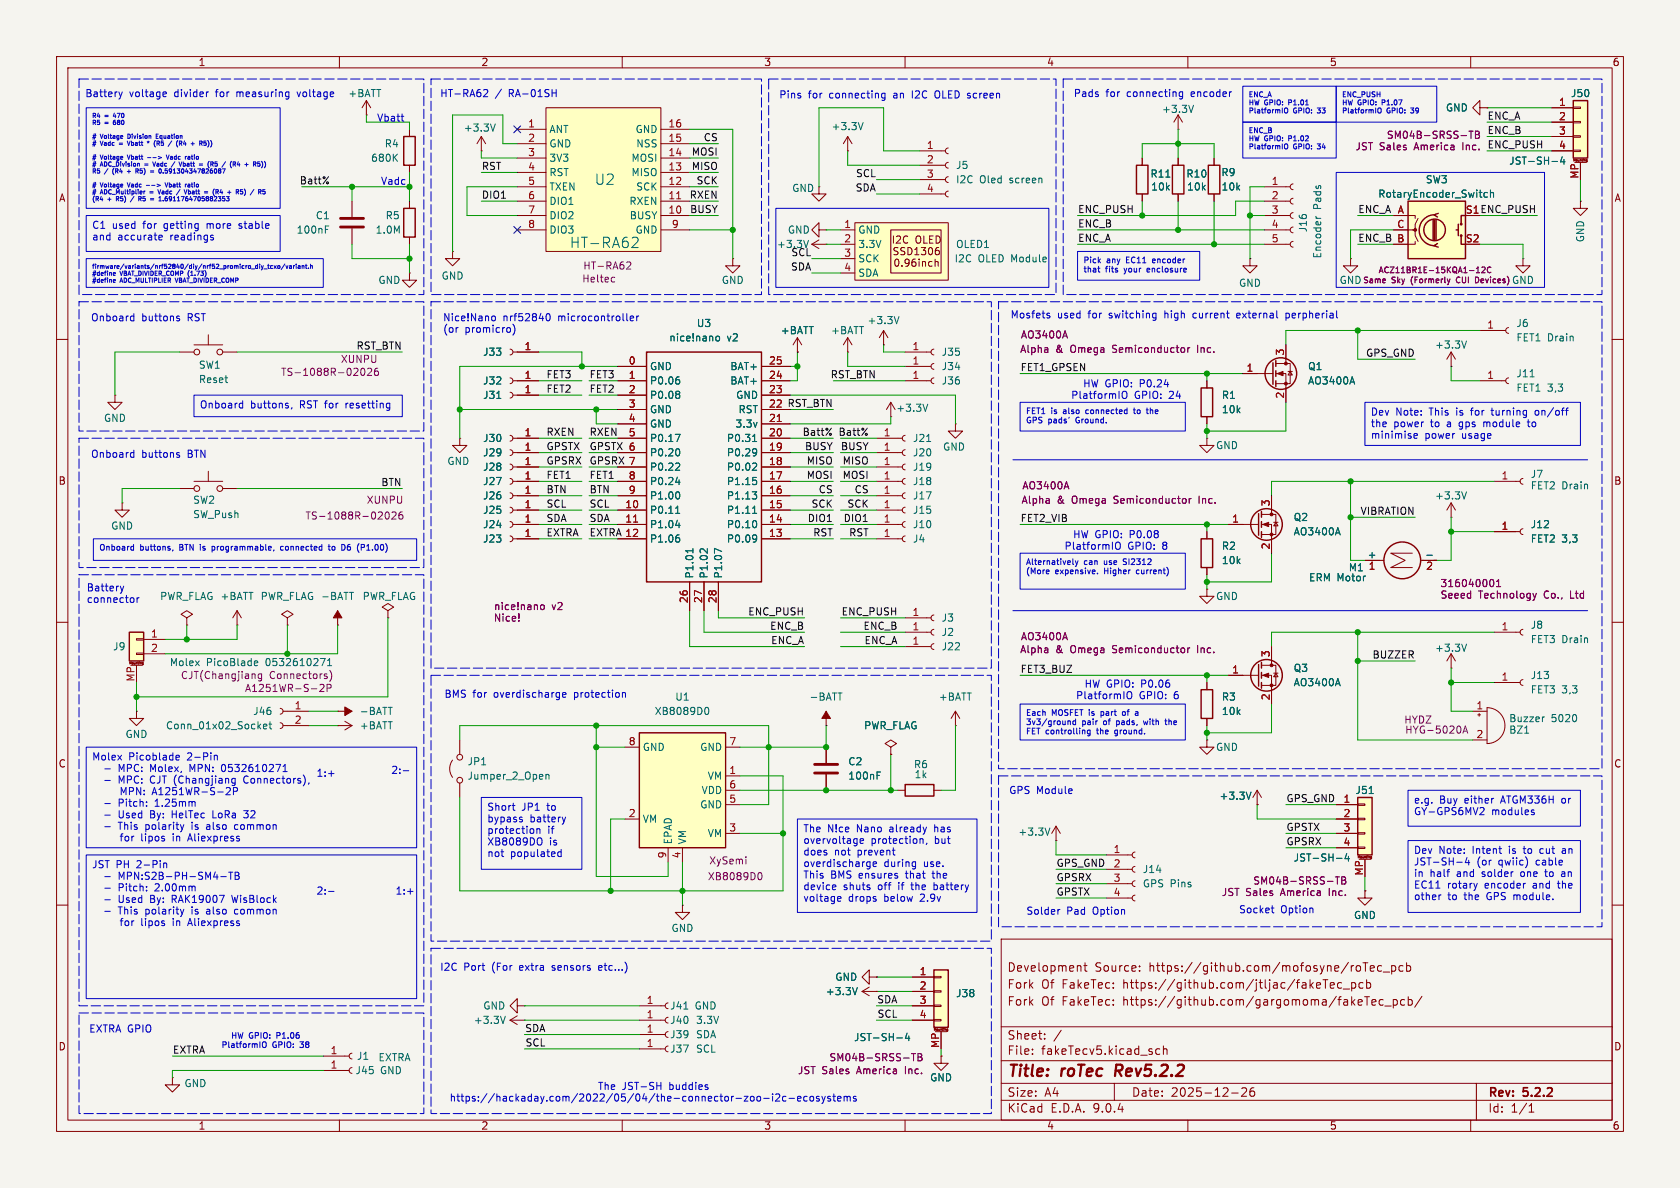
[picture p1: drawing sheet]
<svg xmlns="http://www.w3.org/2000/svg" width="297mm" height="210mm" viewBox="0 0 297 210" stroke-linecap="round" stroke-linejoin="round" font-family="sans-serif">
<defs><g id="words">
<g font-size="2.8" fill="#840000">
<text x="178" y="190.9">Title:</text>
<text x="187.7" y="190.9">roTec</text>
<text x="198" y="190.9">Rev5.2.2</text>
</g>
<g font-size="2.5" fill="#006464">
<text x="105.1" y="32.9">U2</text>
<text x="100.7" y="44.1">HT-RA62</text>
</g>
<g font-size="2.1" fill="#840000">
<text x="178" y="172">Development</text>
<text x="193.5" y="172">Source:</text>
<text x="203.2" y="172">https://github.com/mofosyne/roTec_pcb</text>
<text x="178" y="178">Fork</text>
<text x="178" y="175">Fork</text>
<text x="184.1" y="178">Of</text>
<text x="184.1" y="175">Of</text>
<text x="187.8" y="178">FakeTec:</text>
<text x="187.8" y="175">FakeTec:</text>
<text x="198.7" y="178">https://github.com/gargomoma/fakeTec_pcb/</text>
<text x="198.7" y="175">https://github.com/jtljac/fakeTec_pcb</text>
<text x="178" y="184">Sheet:</text>
<text x="178" y="186.7">File:</text>
<text x="184.1" y="186.7">fakeTecv5.kicad_sch</text>
<text x="178" y="196.9">KiCad</text>
<text x="178" y="194.1">Size:</text>
<text x="184.7" y="194.1">A4</text>
<text x="185.7" y="196.9">E.D.A.</text>
<text x="193.3" y="196.9">9.0.4</text>
<text x="200" y="194.1">Date:</text>
<text x="207" y="194.1">2025-12-26</text>
<text x="263" y="194.3">Rev:</text>
<text x="263" y="196.9">Id:</text>
<text x="267.1" y="196.9">1/1</text>
<text x="269.4" y="194.3">5.2.2</text>
</g>
<g font-size="1.8" fill="#840000">
<text x="35" y="11.9">1</text>
<text x="85" y="11.9">2</text>
<text x="135" y="11.9">3</text>
<text x="185" y="11.9">4</text>
<text x="235" y="11.9">5</text>
<text x="285" y="11.9">6</text>
<text x="10.3" y="35.9">A</text>
<text x="285.3" y="35.9">A</text>
<text x="259" y="37.8">S1 ENC_PUSH</text>
<text x="10.3" y="85.9">B</text>
<text x="285.3" y="85.9">B</text>
<text x="10.3" y="135.9">C</text>
<text x="285.3" y="135.9">C</text>
<text x="10.3" y="185.9">D</text>
<text x="285.3" y="185.9">D</text>
<text x="35" y="199.9">1</text>
<text x="85" y="199.9">2</text>
<text x="135" y="199.9">3</text>
<text x="185" y="199.9">4</text>
<text x="235" y="199.9">5</text>
<text x="285" y="199.9">6</text>
</g>
<g font-size="1.8" fill="#0000c2">
<text x="15" y="17.4">Battery</text>
<text x="22.9" y="17.4">voltage</text>
<text x="30.9" y="17.4">divider</text>
<text x="38.5" y="17.4">for</text>
<text x="42.3" y="17.4">measuring</text>
<text x="53.3" y="17.4">voltage</text>
<text x="77.7" y="17.4">HT-RA62</text>
<text x="87.5" y="17.4">/</text>
<text x="90" y="17.4">RA-01SH</text>
<text x="137.7" y="17.7">Pins</text>
<text x="142.9" y="17.7">for</text>
<text x="146.7" y="17.7">connecting</text>
<text x="158.2" y="17.7">an</text>
<text x="161.7" y="17.7">I2C</text>
<text x="166" y="17.7">OLED screen</text>
<text x="189.7" y="17.5">Pads</text>
<text x="195.5" y="17.5">for</text>
<text x="199.3" y="17.5">connecting</text>
<text x="210.8" y="17.5">encoder</text>
<text x="66.6" y="21.7">Vbatt</text>
<text x="67.3" y="32.9">Vadc</text>
<text x="16.2" y="40.8">C1</text>
<text x="19.8" y="40.8">used</text>
<text x="25.4" y="40.8">for</text>
<text x="29.3" y="40.8">getting</text>
<text x="37" y="40.8">more</text>
<text x="42.9" y="40.8">stable</text>
<text x="16.2" y="42.8">and</text>
<text x="20.8" y="42.8">accurate</text>
<text x="30.2" y="42.8">readings</text>
<text x="16" y="57">Onboard</text>
<text x="25" y="57">buttons</text>
<text x="33.3" y="57">RST</text>
<text x="78.2" y="57">Nice!Nano</text>
<text x="78.2" y="59">(or</text>
<text x="82.2" y="59">promicro)</text>
<text x="88.9" y="57">nrf52840</text>
<text x="98.8" y="57">microcontroller</text>
<text x="178.6" y="56.5">Mosfets</text>
<text x="186.9" y="56.5">used</text>
<text x="192.5" y="56.5">for</text>
<text x="196.3" y="56.5">switching</text>
<text x="206.3" y="56.5">high</text>
<text x="211.6" y="56.5">current</text>
<text x="219.5" y="56.5">external</text>
<text x="228.4" y="56.5">perpherial</text>
<text x="189.3" y="70.7">PlatformIO</text>
<text x="191.4" y="68.7">HW GPIO:</text>
<text x="200.5" y="70.7">GPIO:</text>
<text x="201.6" y="68.7">P0.24</text>
<text x="206.8" y="70.7">24</text>
<text x="35.2" y="72.5">Onboard</text>
<text x="44.3" y="72.5">buttons,</text>
<text x="53.1" y="72.5">RST for</text>
<text x="61.6" y="72.5">resetting</text>
<text x="242.3" y="73.8">Dev</text>
<text x="242.3" y="75.8">the</text>
<text x="242.3" y="77.9">minimise</text>
<text x="246.4" y="75.8">power</text>
<text x="246.7" y="73.8">Note:</text>
<text x="251.9" y="77.9">power</text>
<text x="252.8" y="73.8">This</text>
<text x="253.1" y="75.8">to</text>
<text x="256.1" y="75.8">a</text>
<text x="257.7" y="73.8">is</text>
<text x="258.4" y="75.8">gps</text>
<text x="258.6" y="77.9">usage</text>
<text x="260.5" y="73.8">for</text>
<text x="262.9" y="75.8">module</text>
<text x="264.4" y="73.8">turning</text>
<text x="271" y="75.8">to</text>
<text x="272.3" y="73.8">on/off</text>
<text x="16" y="81.1">Onboard</text>
<text x="25" y="81.1">buttons</text>
<text x="33.3" y="81.1">BTN</text>
<text x="189.6" y="95.3">HW GPIO:</text>
<text x="199.8" y="95.3">P0.08</text>
<text x="188.1" y="97.4">PlatformIO</text>
<text x="199.4" y="97.4">GPIO:</text>
<text x="205.6" y="97.4">8</text>
<text x="15.2" y="104.7">Battery</text>
<text x="15.2" y="106.8">connector</text>
<text x="78.5" y="123.5">BMS</text>
<text x="83.6" y="123.5">for</text>
<text x="87.4" y="123.5">overdischarge</text>
<text x="101.8" y="123.5">protection</text>
<text x="190.1" y="123.8">PlatformIO</text>
<text x="191.6" y="121.8">HW GPIO:</text>
<text x="201.4" y="123.8">GPIO:</text>
<text x="201.8" y="121.8">P0.06</text>
<text x="207.6" y="123.8">6</text>
<text x="16.2" y="134.8">Molex</text>
<text x="18.5" y="136.8">-</text>
<text x="21.3" y="136.8">MPC:</text>
<text x="22.7" y="134.8">Picoblade</text>
<text x="27" y="136.8">Molex,</text>
<text x="33.2" y="134.8">2-Pin</text>
<text x="34.2" y="136.8">MPN:</text>
<text x="40" y="136.8">0532610271</text>
<text x="55.9" y="137.5">1:+</text>
<text x="69.1" y="137">2:-</text>
<text x="21.3" y="138.8">MPC:</text>
<text x="21.3" y="142.9">Pitch:</text>
<text x="22" y="140.9">MPN:</text>
<text x="27" y="138.8">CJT (Changjiang</text>
<text x="27.9" y="140.9">A1251WR-S-2P</text>
<text x="27.9" y="142.9">1.25mm</text>
<text x="44" y="138.8">Connectors),</text>
<text x="86" y="143.6">Short</text>
<text x="92.2" y="143.6">JP1</text>
<text x="96.9" y="143.6">to</text>
<text x="178.3" y="140.6">GPS Module</text>
<text x="249.9" y="142.4">e.g.</text>
<text x="254.5" y="142.4">Buy</text>
<text x="259" y="142.4">either</text>
<text x="265.7" y="142.4">ATGM336H</text>
<text x="276.6" y="142.4">or</text>
<text x="18.5" y="145">-</text>
<text x="18.5" y="147">-</text>
<text x="21.3" y="145">Used</text>
<text x="21.3" y="147">This</text>
<text x="22" y="149.1">for</text>
<text x="25.9" y="149.1">lipos</text>
<text x="26.2" y="147">polarity</text>
<text x="27" y="145">By:</text>
<text x="31.1" y="145">HelTec</text>
<text x="31.6" y="149.1">in</text>
<text x="34.6" y="147">is</text>
<text x="34.6" y="149.1">Aliexpress</text>
<text x="37.4" y="147">also</text>
<text x="38.5" y="145">LoRa</text>
<text x="42.5" y="147">common</text>
<text x="44.2" y="145">32</text>
<text x="86" y="145.7">bypass</text>
<text x="86" y="147.7">protection</text>
<text x="86" y="149.8">XB8089DO</text>
<text x="93.7" y="145.7">battery</text>
<text x="96.8" y="147.7">if</text>
<text x="97.1" y="149.8">is</text>
<text x="141.9" y="147.5">The</text>
<text x="141.9" y="149.5">overvoltage</text>
<text x="146.3" y="147.5">N!ce</text>
<text x="151.6" y="147.5">Nano</text>
<text x="154" y="149.5">protection,</text>
<text x="157.5" y="147.5">already</text>
<text x="165.4" y="149.5">but</text>
<text x="165.7" y="147.5">has</text>
<text x="249.9" y="144.4">GY-GPS6MV2</text>
<text x="263.7" y="144.4">modules</text>
<text x="16.2" y="153.8">JST PH</text>
<text x="21.3" y="155.9">MPN:S2B-PH-SM4-TB</text>
<text x="24.3" y="153.8">2-Pin</text>
<text x="86" y="151.8">not</text>
<text x="90.2" y="151.8">populated</text>
<text x="141.9" y="151.5">does</text>
<text x="141.9" y="153.6">overdischarge</text>
<text x="141.9" y="155.6">This</text>
<text x="146.8" y="155.6">BMS</text>
<text x="147.5" y="151.5">not</text>
<text x="151.7" y="151.5">prevent</text>
<text x="151.9" y="155.6">ensures</text>
<text x="156.3" y="153.6">during</text>
<text x="160.4" y="155.6">that</text>
<text x="163.4" y="153.6">use.</text>
<text x="165.4" y="155.6">the</text>
<text x="249.9" y="151.3">Dev</text>
<text x="249.9" y="153.3">JST-SH-4</text>
<text x="249.9" y="155.4">in</text>
<text x="252.8" y="155.4">half</text>
<text x="254.4" y="151.3">Note:</text>
<text x="257.7" y="155.4">and</text>
<text x="260.4" y="151.3">Intent</text>
<text x="261.1" y="153.3">(or</text>
<text x="262.3" y="155.4">solder</text>
<text x="265" y="153.3">qwiic)</text>
<text x="267.1" y="151.3">is</text>
<text x="269.3" y="155.4">one</text>
<text x="269.9" y="151.3">to</text>
<text x="271.8" y="153.3">cable</text>
<text x="272.9" y="151.3">cut</text>
<text x="273.9" y="155.4">to</text>
<text x="276.9" y="155.4">an</text>
<text x="277" y="151.3">an</text>
<text x="18.5" y="157.9">-</text>
<text x="18.5" y="159.9">-</text>
<text x="21.3" y="157.9">Pitch:</text>
<text x="21.3" y="159.9">Used</text>
<text x="21.3" y="162">This</text>
<text x="26.2" y="162">polarity</text>
<text x="27" y="159.9">By:</text>
<text x="27.9" y="157.9">2.00mm</text>
<text x="31.1" y="159.9">RAK19007</text>
<text x="34.6" y="162">is</text>
<text x="37.4" y="162">also</text>
<text x="41.9" y="159.9">WisBlock</text>
<text x="42.5" y="162">common</text>
<text x="55.9" y="158.3">2:-</text>
<text x="69.8" y="158.3">1:+</text>
<text x="141.9" y="157.7">device</text>
<text x="141.9" y="159.7">voltage</text>
<text x="149.1" y="157.7">shuts</text>
<text x="150" y="159.7">drops</text>
<text x="155.3" y="157.7">off</text>
<text x="156.4" y="159.7">below</text>
<text x="159.1" y="157.7">if</text>
<text x="161.6" y="157.7">the</text>
<text x="163" y="159.7">2.9v</text>
<text x="165.7" y="157.7">battery</text>
<text x="181.4" y="161.9">Solder</text>
<text x="188.6" y="161.9">Pad</text>
<text x="193.3" y="161.9">Option</text>
<text x="218.9" y="161.6">Socket</text>
<text x="226.4" y="161.6">Option</text>
<text x="249.9" y="157.4">EC11</text>
<text x="249.9" y="159.4">other</text>
<text x="255.9" y="157.4">rotary</text>
<text x="255.9" y="159.4">to</text>
<text x="259" y="159.4">the</text>
<text x="262.6" y="157.4">encoder</text>
<text x="263.1" y="159.4">GPS module.</text>
<text x="271.3" y="157.4">and</text>
<text x="275.9" y="157.4">the</text>
<text x="22" y="164">for</text>
<text x="25.9" y="164">lipos</text>
<text x="31.6" y="164">in</text>
<text x="34.6" y="164">Aliexpress</text>
<text x="77.7" y="171.8">I2C</text>
<text x="82" y="171.8">Port</text>
<text x="87.1" y="171.8">(For</text>
<text x="92.1" y="171.8">extra</text>
<text x="98.1" y="171.8">sensors</text>
<text x="106.5" y="171.8">etc...)</text>
<text x="15.7" y="182.7">EXTRA GPIO</text>
<text x="79.4" y="194.9">https://hackaday.com/2022/05/04/the-connector-zoo-i2c-ecosystems</text>
<text x="105.6" y="192.9">The</text>
<text x="110" y="192.9">JST-SH</text>
<text x="118.4" y="192.9">buddies</text>
</g>
<g font-size="1.8" fill="#006464">
<text x="61.5" y="17.4">+BATT</text>
<text x="277.6" y="17.4">J50</text>
<text x="81.9" y="23.5">+3.3V</text>
<text x="97" y="23.7">ANT</text>
<text x="112.3" y="23.7">GND</text>
<text x="146.9" y="23.2">+3.3V</text>
<text x="205.3" y="20.2">+3.3V</text>
<text x="255.5" y="19.9">GND</text>
<text x="65.5" y="28.8">680K</text>
<text x="67.9" y="26.3">R4</text>
<text x="97" y="26.3">GND</text>
<text x="97" y="28.8">3V3</text>
<text x="111.5" y="28.8">MOSI</text>
<text x="112.4" y="26.3">NSS</text>
<text x="266.7" y="29.3">JST-SH-4</text>
<text x="97" y="31.3">RST</text>
<text x="97" y="33.9">TXEN</text>
<text x="111.5" y="31.3">MISO</text>
<text x="112.4" y="33.9">SCK</text>
<text x="139.9" y="34.1">GND</text>
<text x="168.9" y="30.1">J5</text>
<text x="168.9" y="32.6">I2C</text>
<text x="173.2" y="32.6">Oled</text>
<text x="178.6" y="32.6">screen</text>
<text x="203.3" y="31.6">R11</text>
<text x="203.4" y="33.9">10k</text>
<text x="209.6" y="31.6">R10</text>
<text x="209.8" y="33.9">10k</text>
<text x="215.8" y="31.3">R9</text>
<text x="215.9" y="33.9">10k</text>
<text x="243.6" y="35.2">RotaryEncoder_Switch</text>
<text x="252" y="32.6">SW3</text>
<text x="52.3" y="41.5">100nF</text>
<text x="55.7" y="39">C1</text>
<text x="66.3" y="41.5">1.0M</text>
<text x="68.1" y="39">R5</text>
<text x="97" y="36.4">DIO1</text>
<text x="97" y="39">DIO2</text>
<text x="97" y="41.5">DIO3</text>
<text x="111.2" y="36.4">RXEN</text>
<text x="111.2" y="39">BUSY</text>
<text x="112.3" y="41.5">GND</text>
<text x="139.2" y="41.5">GND</text>
<text x="151.6" y="41.5">GND</text>
<text x="231.2" y="41.2" transform="rotate(-90 231.2 41.2)">J16</text>
<text x="233.8" y="37" transform="rotate(-90 233.8 37)">Pads</text>
<text x="137.3" y="44">+3.3V</text>
<text x="151.6" y="44">3.3V</text>
<text x="151.6" y="46.6">SCK</text>
<text x="168.7" y="46.6">I2C</text>
<text x="168.9" y="44">OLED1</text>
<text x="172.9" y="46.6">OLED Module</text>
<text x="233.8" y="45.8" transform="rotate(-90 233.8 45.8)">Encoder</text>
<text x="280.3" y="42.9" transform="rotate(-90 280.3 42.9)">GND</text>
<text x="66.8" y="50.4">GND</text>
<text x="78" y="49.6">GND</text>
<text x="127.5" y="50.4">GND</text>
<text x="151.6" y="49.1">SDA</text>
<text x="218.9" y="50.9">GND</text>
<text x="236.7" y="50.4">GND</text>
<text x="123.1" y="58">U3</text>
<text x="137.9" y="59.3">+BATT</text>
<text x="146.8" y="59.3">+BATT</text>
<text x="153.3" y="57.5">+3.3V</text>
<text x="268" y="58">J6</text>
<text x="35.1" y="65.4">SW1</text>
<text x="85.3" y="63.1">J33</text>
<text x="114.8" y="65.6">GND</text>
<text x="118.2" y="60.6">nice!nano</text>
<text x="128.5" y="60.6">v2</text>
<text x="129" y="65.6">BAT+</text>
<text x="166.4" y="65.6">J34</text>
<text x="166.4" y="63.1">J35</text>
<text x="231.1" y="65.6">Q1</text>
<text x="253.6" y="61.8">+3.3V</text>
<text x="268" y="60.6">FET1</text>
<text x="273.6" y="60.6">Drain</text>
<text x="35.1" y="67.9">Reset</text>
<text x="85.3" y="68.2">J32</text>
<text x="85.3" y="70.7">J31</text>
<text x="114.8" y="68.2">P0.06</text>
<text x="114.8" y="70.7">P0.08</text>
<text x="129" y="68.2">BAT+</text>
<text x="130" y="70.7">GND</text>
<text x="166.4" y="68.2">J36</text>
<text x="215.9" y="70.7">R1</text>
<text x="231.1" y="68.2">AO3400A</text>
<text x="268" y="69.4">FET1</text>
<text x="268" y="66.9">J11</text>
<text x="273.6" y="69.4">3,3</text>
<text x="18.3" y="74.8">GND</text>
<text x="114.8" y="73.3">GND</text>
<text x="114.8" y="75.8">GND</text>
<text x="129.9" y="75.8">3.3v</text>
<text x="130.5" y="73.3">RST</text>
<text x="158.3" y="73">+3.3V</text>
<text x="215.9" y="73.3">10k</text>
<text x="79" y="82.4">GND</text>
<text x="85.3" y="78.3">J30</text>
<text x="85.3" y="80.9">J29</text>
<text x="85.3" y="83.4">J28</text>
<text x="114.8" y="78.3">P0.17</text>
<text x="114.8" y="80.9">P0.20</text>
<text x="114.8" y="83.4">P0.22</text>
<text x="128.4" y="78.3">P0.31</text>
<text x="128.4" y="80.9">P0.29</text>
<text x="128.4" y="83.4">P0.02</text>
<text x="161.3" y="83.4">J19</text>
<text x="161.3" y="78.3">J21</text>
<text x="161.3" y="80.9">J20</text>
<text x="166.6" y="79.9">GND</text>
<text x="214.9" y="79.6">GND</text>
<text x="34" y="89.3">SW2</text>
<text x="85.3" y="88.5">J26</text>
<text x="85.3" y="86">J27</text>
<text x="114.8" y="86">P0.24</text>
<text x="114.8" y="88.5">P1.00</text>
<text x="128.4" y="86">P1.15</text>
<text x="128.4" y="88.5">P1.13</text>
<text x="161.3" y="86">J18</text>
<text x="161.3" y="88.5">J17</text>
<text x="253.6" y="88.5">+3.3V</text>
<text x="270.5" y="84.7">J7</text>
<text x="270.5" y="86.7">FET2</text>
<text x="276.1" y="86.7">Drain</text>
<text x="19.6" y="93.8">GND</text>
<text x="34" y="91.8">SW_Push</text>
<text x="85.3" y="93.6">J24</text>
<text x="85.3" y="91">J25</text>
<text x="114.8" y="91">P0.11</text>
<text x="114.8" y="93.6">P1.04</text>
<text x="128.4" y="91">P1.11</text>
<text x="128.4" y="93.6">P0.10</text>
<text x="161.3" y="93.6">J10</text>
<text x="161.3" y="91">J15</text>
<text x="228.6" y="94.8">AO3400A</text>
<text x="228.6" y="92.3">Q2</text>
<text x="270.5" y="93.6">J12</text>
<text x="85.3" y="96.1">J23</text>
<text x="114.8" y="96.1">P1.06</text>
<text x="128.4" y="96.1">P0.09</text>
<text x="161.3" y="96.1">J4</text>
<text x="215.9" y="97.4">R2</text>
<text x="215.9" y="99.9">10k</text>
<text x="238.3" y="101.2">M1</text>
<text x="241.7" y="98.8">+</text>
<text x="270.5" y="96.1">FET2</text>
<text x="276.1" y="96.1">3,3</text>
<text x="28.2" y="106.3">PWR_FLAG +BATT</text>
<text x="46" y="106.3">PWR_FLAG -BATT</text>
<text x="64" y="106.3">PWR_FLAG</text>
<text x="122.8" y="102.4" transform="rotate(-90 122.8 102.4)">P1.01</text>
<text x="125.3" y="102.4" transform="rotate(-90 125.3 102.4)">P1.02</text>
<text x="127.9" y="102.4" transform="rotate(-90 127.9 102.4)">P1.07</text>
<text x="214.9" y="106.3">GND</text>
<text x="231.3" y="103">ERM Motor</text>
<text x="166.4" y="112.6">J2</text>
<text x="166.4" y="110.1">J3</text>
<text x="270.5" y="111.4">J8</text>
<text x="270.5" y="113.9">FET3</text>
<text x="276.1" y="113.9">Drain</text>
<text x="19.9" y="115.2">J9</text>
<text x="29.9" y="118">Molex</text>
<text x="36.5" y="118">PicoBlade</text>
<text x="47.1" y="118">0532610271</text>
<text x="166.4" y="115.2">J22</text>
<text x="228.6" y="119">Q3</text>
<text x="253.6" y="115.4">+3.3V</text>
<text x="119.3" y="124.1">U1</text>
<text x="143" y="124.1">-BATT</text>
<text x="165.9" y="124.1">+BATT</text>
<text x="215.9" y="124.1">R3</text>
<text x="228.6" y="121.5">AO3400A</text>
<text x="270.5" y="122.8">FET3</text>
<text x="270.5" y="120.2">J13</text>
<text x="276.1" y="122.8">3,3</text>
<text x="22.1" y="130.7">GND</text>
<text x="29.2" y="129.1">Conn_01x02_Socket</text>
<text x="44.7" y="126.6">J46</text>
<text x="63.5" y="126.6">-BATT</text>
<text x="63.5" y="129.1">+BATT</text>
<text x="115.6" y="126.6">XB8089D0</text>
<text x="152.7" y="129.1">PWR_FLAG</text>
<text x="215.9" y="126.6">10k</text>
<text x="266.7" y="129.9">BZ1</text>
<text x="266.7" y="127.9">Buzzer</text>
<text x="274.2" y="127.9">5020</text>
<text x="82.6" y="135.5">JP1</text>
<text x="113.5" y="132.9">GND</text>
<text x="123.7" y="132.9">GND</text>
<text x="149.9" y="135.5">C2</text>
<text x="161.5" y="136">R6</text>
<text x="161.6" y="137.8">1k</text>
<text x="214.9" y="132.9">GND</text>
<text x="82.6" y="138">Jumper_2_Open</text>
<text x="123.7" y="143.1">GND</text>
<text x="123.9" y="140.6">VDD</text>
<text x="125" y="138">VM</text>
<text x="149.9" y="138">100nF</text>
<text x="215.5" y="141.6">+3.3V</text>
<text x="239.5" y="140.6">J51</text>
<text x="113.5" y="145.6">VM</text>
<text x="119" y="149.4" transform="rotate(-90 119 149.4)">EPAD</text>
<text x="121.5" y="149.4" transform="rotate(-90 121.5 149.4)">VM</text>
<text x="125" y="148.2">VM</text>
<text x="179.9" y="147.9">+3.3V</text>
<text x="201.9" y="154.5">J14</text>
<text x="228.6" y="152.5">JST-SH-4</text>
<text x="201.9" y="157.1">GPS Pins</text>
<text x="118.6" y="164.9">GND</text>
<text x="239.3" y="162.7">GND</text>
<text x="147.6" y="173.6">GND</text>
<text x="85.3" y="178.7">GND</text>
<text x="118.4" y="178.7">J41</text>
<text x="122.7" y="178.7">GND</text>
<text x="145.9" y="176.1">+3.3V</text>
<text x="168.9" y="176.5">J38</text>
<text x="83.7" y="181.2">+3.3V</text>
<text x="118.4" y="183.7">J39</text>
<text x="118.4" y="181.2">J40</text>
<text x="122.9" y="183.7">SDA</text>
<text x="122.9" y="181.2">3.3V</text>
<text x="150.9" y="184.3">JST-SH-4</text>
<text x="62.7" y="190.1">J45</text>
<text x="63" y="187.6">J1</text>
<text x="66.8" y="187.8">EXTRA</text>
<text x="67.1" y="190.1">GND</text>
<text x="118.4" y="186.3">J37</text>
<text x="122.9" y="186.3">SCL</text>
<text x="164.3" y="191.4">GND</text>
<text x="32.5" y="192.4">GND</text>
</g>
<g font-size="1.8" fill="#a90000">
<text x="93.3" y="22.6">1</text>
<text x="118.1" y="22.6">16</text>
<text x="275.5" y="18.8">1</text>
<text x="275.5" y="21.3">2</text>
<text x="275.5" y="23.9">3</text>
<text x="93.3" y="25.1">2</text>
<text x="93.3" y="27.7">3</text>
<text x="118.1" y="25.1">15</text>
<text x="118.1" y="27.7">14</text>
<text x="163.8" y="26.4">1</text>
<text x="163.8" y="29">2</text>
<text x="275.5" y="26.4">4</text>
<text x="93.3" y="30.2">4</text>
<text x="93.3" y="32.8">5</text>
<text x="93.3" y="35.3">6</text>
<text x="118.1" y="30.2">13</text>
<text x="118.1" y="32.8">12</text>
<text x="118.1" y="35.3">11</text>
<text x="163.8" y="31.5">3</text>
<text x="163.8" y="34">4</text>
<text x="224.7" y="32.8">1</text>
<text x="224.7" y="35.3">2</text>
<text x="279.1" y="31.7" transform="rotate(-90 279.1 31.7)">MP</text>
<text x="93.3" y="37.8">7</text>
<text x="93.3" y="40.4">8</text>
<text x="118.1" y="37.8">10</text>
<text x="118.7" y="40.4">9</text>
<text x="149.2" y="40.4">1</text>
<text x="224.7" y="37.8">3</text>
<text x="224.7" y="40.4">4</text>
<text x="246.9" y="40.4">C</text>
<text x="247" y="37.8">A</text>
<text x="259" y="37.8">S1</text>
<text x="149.2" y="42.9">2</text>
<text x="149.2" y="45.5">3</text>
<text x="224.7" y="42.9">5</text>
<text x="246.9" y="42.9">B</text>
<text x="259" y="42.9">S2</text>
<text x="149.2" y="48">4</text>
<text x="262.8" y="58.2">1</text>
<text x="92.6" y="62">1</text>
<text x="111.1" y="64.5">0</text>
<text x="135.8" y="64.5">25</text>
<text x="161.2" y="64.5">1</text>
<text x="161.2" y="62">1</text>
<text x="220.3" y="65.8">1</text>
<text x="227.1" y="62.9" transform="rotate(-90 227.1 62.9)">3</text>
<text x="92.6" y="67.1">1</text>
<text x="92.6" y="69.6">1</text>
<text x="111.1" y="67.1">1</text>
<text x="111.1" y="69.6">2</text>
<text x="135.8" y="69.6">23</text>
<text x="135.8" y="67.1">24</text>
<text x="161.2" y="67.1">1</text>
<text x="227.1" y="70.6" transform="rotate(-90 227.1 70.6)">2</text>
<text x="262.8" y="67.1">1</text>
<text x="92.6" y="77.2">1</text>
<text x="111.1" y="72.1">3</text>
<text x="111.1" y="74.7">4</text>
<text x="111.1" y="77.2">5</text>
<text x="135.8" y="72.1">22</text>
<text x="135.8" y="77.2">20</text>
<text x="135.8" y="74.7">21</text>
<text x="156.1" y="77.2">1</text>
<text x="92.6" y="79.8">1</text>
<text x="92.6" y="82.3">1</text>
<text x="111.1" y="79.8">6</text>
<text x="111.1" y="82.3">7</text>
<text x="135.8" y="79.8">19</text>
<text x="135.8" y="82.3">18</text>
<text x="156.1" y="82.3">1</text>
<text x="156.1" y="79.8">1</text>
<text x="92.6" y="87.4">1</text>
<text x="92.6" y="89.9">1</text>
<text x="92.6" y="84.8">1</text>
<text x="110.4" y="89.9">10</text>
<text x="111.1" y="84.8">8</text>
<text x="111.1" y="87.4">9</text>
<text x="135.8" y="84.8">17</text>
<text x="135.8" y="87.4">16</text>
<text x="135.8" y="89.9">15</text>
<text x="156.1" y="84.8">1</text>
<text x="156.1" y="89.9">1</text>
<text x="156.1" y="87.4">1</text>
<text x="224.5" y="89.6" transform="rotate(-90 224.5 89.6)">3</text>
<text x="265.4" y="84.8">1</text>
<text x="92.6" y="95">1</text>
<text x="92.6" y="92.5">1</text>
<text x="110.4" y="92.5">11</text>
<text x="110.4" y="95">12</text>
<text x="135.8" y="92.5">14</text>
<text x="135.8" y="95">13</text>
<text x="156.1" y="95">1</text>
<text x="156.1" y="92.5">1</text>
<text x="217.7" y="92.5">1</text>
<text x="265.4" y="93.7">1</text>
<text x="224.5" y="97.2" transform="rotate(-90 224.5 97.2)">2</text>
<text x="241.9" y="101">1</text>
<text x="252" y="101">2</text>
<text x="121.7" y="106.7" transform="rotate(-90 121.7 106.7)">26</text>
<text x="124.2" y="106.7" transform="rotate(-90 124.2 106.7)">27</text>
<text x="126.7" y="106.7" transform="rotate(-90 126.7 106.7)">28</text>
<text x="26.6" y="112.8">1</text>
<text x="161.2" y="111.5">1</text>
<text x="161.2" y="109">1</text>
<text x="265.4" y="111.5">1</text>
<text x="26.6" y="115.3">2</text>
<text x="161.2" y="114">1</text>
<text x="217.7" y="119.1">1</text>
<text x="224.5" y="116.3" transform="rotate(-90 224.5 116.3)">3</text>
<text x="23.9" y="120.6" transform="rotate(-90 23.9 120.6)">MP</text>
<text x="52" y="125.5">1</text>
<text x="224.5" y="123.9" transform="rotate(-90 224.5 123.9)">2</text>
<text x="260.9" y="125.5">1</text>
<text x="265.4" y="120.4">1</text>
<text x="52" y="128">2</text>
<text x="111.1" y="131.8">8</text>
<text x="128.8" y="131.8">7</text>
<text x="260.9" y="130.6">2</text>
<text x="128.8" y="136.9">1</text>
<text x="128.8" y="139.4">6</text>
<text x="128.8" y="142">5</text>
<text x="237.4" y="142">1</text>
<text x="111.1" y="144.5">2</text>
<text x="128.8" y="147.1">3</text>
<text x="237.4" y="144.5">2</text>
<text x="237.4" y="147.1">3</text>
<text x="237.4" y="149.6">4</text>
<text x="117.9" y="151.8" transform="rotate(-90 117.9 151.8)">9</text>
<text x="120.4" y="151.8" transform="rotate(-90 120.4 151.8)">4</text>
<text x="196.8" y="150.9">1</text>
<text x="196.8" y="153.4">2</text>
<text x="196.8" y="156">3</text>
<text x="241" y="154.9" transform="rotate(-90 241 154.9)">MP</text>
<text x="196.8" y="158.5">4</text>
<text x="162.5" y="172.5">1</text>
<text x="114.2" y="177.5">1</text>
<text x="162.5" y="175">2</text>
<text x="162.5" y="177.5">3</text>
<text x="114.2" y="185.2">1</text>
<text x="114.2" y="182.6">1</text>
<text x="114.2" y="180.1">1</text>
<text x="162.5" y="180.1">4</text>
<text x="166.1" y="185.4" transform="rotate(-90 166.1 185.4)">MP</text>
<text x="58.3" y="189">1</text>
<text x="58.3" y="186.4">1</text>
</g>
<g font-size="1.8" fill="#0f0f0f">
<text x="262.9" y="21.2">ENC_A</text>
<text x="262.9" y="23.8">ENC_B</text>
<text x="122.2" y="27.6">MOSI</text>
<text x="124.3" y="25.1">CS</text>
<text x="262.9" y="26.3">ENC_PUSH</text>
<text x="52.9" y="32.7">Batt%</text>
<text x="85.1" y="35.2">DIO1</text>
<text x="85.1" y="30.1">RST</text>
<text x="121.8" y="35.2">RXEN</text>
<text x="122.2" y="30.1">MISO</text>
<text x="123" y="32.7">SCK</text>
<text x="151.2" y="33.9">SDA</text>
<text x="151.2" y="31.4">SCL</text>
<text x="121.9" y="37.8">BUSY</text>
<text x="190.5" y="37.8">ENC_PUSH</text>
<text x="190.5" y="40.3">ENC_B</text>
<text x="240" y="37.8">ENC_A A</text>
<text x="139.7" y="47.9">SDA</text>
<text x="139.8" y="45.4">SCL</text>
<text x="190.5" y="42.8">ENC_A</text>
<text x="240" y="42.8">ENC_B B</text>
<text x="62.9" y="61.9">RST_BTN</text>
<text x="180.3" y="65.7">FET1_GPSEN</text>
<text x="241.4" y="63.2">GPS_GND</text>
<text x="96.5" y="67">FET3</text>
<text x="96.5" y="69.5">FET2</text>
<text x="104.1" y="69.5">FET2</text>
<text x="104.1" y="67">FET3</text>
<text x="146.8" y="67">RST_BTN</text>
<text x="96.5" y="77.1">RXEN</text>
<text x="104.1" y="77.1">RXEN</text>
<text x="139.1" y="72">RST_BTN</text>
<text x="141.8" y="77.1">Batt%</text>
<text x="148.1" y="77.1">Batt%</text>
<text x="96.5" y="79.7">GPSTX</text>
<text x="96.5" y="82.2">GPSRX</text>
<text x="104.1" y="79.7">GPSTX 6</text>
<text x="104.1" y="82.2">GPSRX 7</text>
<text x="142.2" y="79.7">BUSY</text>
<text x="142.5" y="82.2">MISO</text>
<text x="148.6" y="79.7">BUSY</text>
<text x="148.9" y="82.2">MISO</text>
<text x="67.3" y="86">BTN</text>
<text x="96.5" y="84.7">FET1</text>
<text x="96.5" y="89.8">SCL</text>
<text x="96.5" y="87.3">BTN</text>
<text x="104.1" y="87.3">BTN</text>
<text x="104.1" y="89.8">SCL</text>
<text x="104.1" y="84.7">FET1</text>
<text x="142.5" y="84.7">MOSI</text>
<text x="143.4" y="89.8">SCK</text>
<text x="144.6" y="87.3">CS</text>
<text x="148.9" y="84.7">MOSI</text>
<text x="149.7" y="89.8">SCK</text>
<text x="151" y="87.3">CS</text>
<text x="96.5" y="94.9">EXTRA</text>
<text x="96.5" y="92.4">SDA</text>
<text x="104.1" y="94.9">EXTRA 12</text>
<text x="104.1" y="92.4">SDA</text>
<text x="142.7" y="92.4">DIO1</text>
<text x="143.7" y="94.9">RST</text>
<text x="149.1" y="92.4">DIO1</text>
<text x="150" y="94.9">RST</text>
<text x="180.3" y="92.4">FET2_VIB</text>
<text x="240.4" y="91.1">VIBRATION</text>
<text x="132.2" y="108.9">ENC_PUSH</text>
<text x="136" y="111.4">ENC_B</text>
<text x="136.2" y="114">ENC_A</text>
<text x="148.7" y="108.9">ENC_PUSH</text>
<text x="152.6" y="111.4">ENC_B</text>
<text x="152.7" y="114">ENC_A</text>
<text x="180.3" y="119">FET3_BUZ</text>
<text x="242.5" y="116.5">BUZZER</text>
<text x="227.3" y="141.9">GPS_GND</text>
<text x="227.3" y="149.5">GPSRX</text>
<text x="227.3" y="147">GPSTX</text>
<text x="186.7" y="153.3">GPS_GND</text>
<text x="186.7" y="155.9">GPSRX</text>
<text x="186.7" y="158.4">GPSTX</text>
<text x="155" y="177.5">SDA</text>
<text x="155" y="180">SCL</text>
<text x="92.7" y="182.5">SDA</text>
<text x="92.8" y="185.1">SCL</text>
<text x="30.5" y="186.3">EXTRA</text>
</g>
<g font-size="1.8" fill="#840084">
<text x="239.5" y="26.8">JST Sales</text>
<text x="245.1" y="24.7">SM04B-SRSS-TB</text>
<text x="250.2" y="26.8">America</text>
<text x="258.8" y="26.8">Inc.</text>
<text x="103" y="47.9">HT-RA62</text>
<text x="102.8" y="50.1">Heltec</text>
<text x="267.2" y="50.4">GND</text>
<text x="60.2" y="64.4">XUNPU</text>
<text x="180.2" y="62.6">Alpha</text>
<text x="180.4" y="60">AO3400A</text>
<text x="186.6" y="62.6">&amp;</text>
<text x="189.4" y="62.6">Omega</text>
<text x="196.9" y="62.6">Semiconductor</text>
<text x="212.1" y="62.6">Inc.</text>
<text x="49.6" y="66.6">TS-1088R-02026</text>
<text x="64.7" y="89.3">XUNPU</text>
<text x="180.5" y="89.3">Alpha</text>
<text x="180.6" y="86.7">AO3400A</text>
<text x="186.9" y="89.3">&amp;</text>
<text x="189.6" y="89.3">Omega</text>
<text x="197.2" y="89.3">Semiconductor</text>
<text x="212.4" y="89.3">Inc.</text>
<text x="53.9" y="92">TS-1088R-02026</text>
<text x="254.6" y="104">316040001</text>
<text x="254.6" y="106">Seeed</text>
<text x="261.4" y="106">Technology</text>
<text x="273.1" y="106">Co.,</text>
<text x="277.9" y="106">Ltd</text>
<text x="87.2" y="110.1">Nice!</text>
<text x="87.2" y="108.1">nice!nano</text>
<text x="97.5" y="108.1">v2</text>
<text x="180.4" y="113.4">AO3400A</text>
<text x="180.2" y="115.7">Alpha</text>
<text x="186.6" y="115.7">&amp;</text>
<text x="189.4" y="115.7">Omega</text>
<text x="196.9" y="115.7">Semiconductor</text>
<text x="212.1" y="115.7">Inc.</text>
<text x="31.9" y="120.2">CJT(Changjiang</text>
<text x="43.2" y="122.5">A1251WR-S-2P</text>
<text x="47.6" y="120.2">Connectors)</text>
<text x="248.1" y="128.1">HYDZ</text>
<text x="248.3" y="129.9">HYG-5020A</text>
<text x="125" y="155.8">XB8089D0</text>
<text x="125.3" y="153">XySemi</text>
<text x="215.9" y="158.6">JST Sales</text>
<text x="221.5" y="156.6">SM04B-SRSS-TB</text>
<text x="226.5" y="158.6">America</text>
<text x="235.2" y="158.6">Inc.</text>
<text x="141" y="190.1">JST Sales</text>
<text x="146.5" y="187.8">SM04B-SRSS-TB</text>
<text x="151.6" y="190.1">America</text>
<text x="160.3" y="190.1">Inc.</text>
</g>
<g font-size="1.4" fill="#0000c2">
<text x="191.5" y="46.9">Pick</text>
<text x="195.7" y="46.9">any</text>
<text x="199.3" y="46.9">EC11</text>
<text x="204.2" y="46.9">encoder</text>
<text x="191.5" y="48.5">that</text>
<text x="195.5" y="48.5">fits</text>
<text x="199" y="48.5">your</text>
<text x="203.2" y="48.5">enclosure</text>
<text x="181.3" y="73.5">FET1</text>
<text x="181.3" y="75.2">GPS</text>
<text x="185.3" y="75.2">pads'</text>
<text x="185.9" y="73.5">is</text>
<text x="188.2" y="73.5">also</text>
<text x="190.4" y="75.2">Ground.</text>
<text x="192.4" y="73.5">connected</text>
<text x="201.2" y="73.5">to</text>
<text x="203.7" y="73.5">the</text>
<text x="17.5" y="97.7">Onboard</text>
<text x="24.8" y="97.7">buttons,</text>
<text x="32" y="97.7">BTN</text>
<text x="35.8" y="97.7">is</text>
<text x="38.2" y="97.7">programmable,</text>
<text x="50.6" y="97.7">connected</text>
<text x="59.3" y="97.7">to</text>
<text x="61.9" y="97.7">D6</text>
<text x="64.9" y="97.7">(P1.00)</text>
<text x="181.3" y="100.2">Alternatively</text>
<text x="181.3" y="101.9">(More</text>
<text x="186.6" y="101.9">expensive.</text>
<text x="191.7" y="100.2">can</text>
<text x="195.4" y="100.2">use</text>
<text x="195.4" y="101.9">Higher</text>
<text x="199" y="100.2">SI2312</text>
<text x="201.4" y="101.9">current)</text>
<text x="181.3" y="126.9">Each</text>
<text x="181.3" y="128.5">3v3/ground</text>
<text x="181.3" y="130.2">FET controlling</text>
<text x="185.9" y="126.9">MOSFET is</text>
<text x="191.3" y="128.5">pair</text>
<text x="194.1" y="130.2">the</text>
<text x="195.1" y="126.9">part</text>
<text x="195.3" y="128.5">of</text>
<text x="197.5" y="130.2">ground.</text>
<text x="197.8" y="128.5">pads,</text>
<text x="199.1" y="126.9">of</text>
<text x="202.9" y="128.5">with</text>
<text x="207" y="128.5">the</text>
<text x="39" y="185.5">PlatformIO</text>
<text x="40.7" y="183.8">HW GPIO:</text>
<text x="48.2" y="185.5">GPIO:</text>
<text x="49.1" y="183.8">P1.06</text>
<text x="53.2" y="185.5">38</text>
</g>
<g font-size="1.4" fill="#840084">
<text x="240.9" y="50.3">Same</text>
<text x="243.6" y="48.5">ACZ11BR1E-15KQA1-12C</text>
<text x="246" y="50.3">Sky</text>
<text x="249.6" y="50.3">(Formerly</text>
<text x="257.9" y="50.3">CUI</text>
<text x="261.5" y="50.3">Devices)</text>
</g>
<g font-size="1.2" fill="#0000c2">
<text x="220.7" y="17.5">ENC_A</text>
<text x="237.2" y="17.5">ENC_PUSH</text>
<text x="220.7" y="23.9">ENC_B</text>
<text x="220.7" y="19">HW GPIO:</text>
<text x="220.7" y="20.4">PlatformIO</text>
<text x="228.1" y="19">P1.01</text>
<text x="228.7" y="20.4">GPIO:</text>
<text x="233.2" y="20.4">33</text>
<text x="237.2" y="19">HW GPIO:</text>
<text x="237.2" y="20.4">PlatformIO</text>
<text x="244.6" y="19">P1.07</text>
<text x="245.2" y="20.4">GPIO:</text>
<text x="249.7" y="20.4">39</text>
<text x="220.7" y="25.3">HW GPIO:</text>
<text x="220.7" y="26.8">PlatformIO</text>
<text x="228.1" y="25.3">P1.02</text>
<text x="228.7" y="26.8">GPIO:</text>
<text x="233.2" y="26.8">34</text>
</g>
<g font-size="1.1" fill="#0000c2">
<text x="16.2" y="21.2">R4</text>
<text x="16.2" y="22.4">R5</text>
<text x="18.6" y="21.2">=</text>
<text x="18.6" y="22.4">=</text>
<text x="20.4" y="21.2">470</text>
<text x="20.4" y="22.4">680</text>
<text x="16.2" y="24.9">#</text>
<text x="16.2" y="26.1">#</text>
<text x="16.2" y="28.6">#</text>
<text x="16.2" y="29.8">#</text>
<text x="17.8" y="24.9">Voltage</text>
<text x="17.8" y="26.1">Vadc</text>
<text x="17.8" y="28.6">Voltage</text>
<text x="17.8" y="29.8">ADC_Division</text>
<text x="21.4" y="26.1">=</text>
<text x="22.9" y="24.9">Division</text>
<text x="22.9" y="28.6">Vbatt</text>
<text x="23.2" y="26.1">Vbatt</text>
<text x="25.9" y="29.8">=</text>
<text x="26.7" y="28.6">--&gt;</text>
<text x="27" y="26.1">*</text>
<text x="27.7" y="29.8">Vadc</text>
<text x="28.2" y="24.9">Equation</text>
<text x="28.5" y="26.1">(R5</text>
<text x="30.4" y="28.6">Vadc</text>
<text x="31.3" y="29.8">/</text>
<text x="31.4" y="26.1">/</text>
<text x="33" y="29.8">Vbatt</text>
<text x="33.1" y="26.1">(R4</text>
<text x="34" y="28.6">ratio</text>
<text x="35.9" y="26.1">+</text>
<text x="36.8" y="29.8">=</text>
<text x="38.6" y="29.8">(R5</text>
<text x="41.5" y="29.8">/</text>
<text x="43.2" y="29.8">(R4</text>
<text x="46.1" y="29.8">+</text>
<text x="16.2" y="31">R5</text>
<text x="16.2" y="33.5">#</text>
<text x="16.2" y="34.7">#</text>
<text x="16.2" y="35.9">(R4</text>
<text x="17.8" y="33.5">Voltage</text>
<text x="17.8" y="34.7">ADC_Multiplier</text>
<text x="19.1" y="35.9">+</text>
<text x="20.2" y="31">(R4</text>
<text x="20.9" y="35.9">R5)</text>
<text x="22.9" y="33.5">Vadc</text>
<text x="25" y="31">R5)</text>
<text x="25.5" y="35.9">R5</text>
<text x="26.8" y="34.7">=</text>
<text x="27.8" y="31">=</text>
<text x="27.8" y="35.9">=</text>
<text x="28.6" y="34.7">Vadc</text>
<text x="29.7" y="31">0.591304347826087</text>
<text x="29.7" y="35.9">1.6911764705882353</text>
<text x="30.2" y="33.5">Vbatt</text>
<text x="32.2" y="34.7">/</text>
<text x="33.9" y="34.7">Vbatt</text>
<text x="34" y="33.5">ratio</text>
<text x="37.7" y="34.7">=</text>
<text x="39.5" y="34.7">(R4</text>
<text x="42.4" y="34.7">+</text>
<text x="44.2" y="34.7">R5)</text>
<text x="47.1" y="34.7">/</text>
<text x="16.2" y="47.9">firmware/variants/nrf52840/diy/nrf52_promicro_diy_tcxo/variant.h</text>
<text x="16.2" y="49.1">#define</text>
<text x="16.2" y="50.3">#define</text>
<text x="21.3" y="49.1">VBAT_DIVIDER_COMP</text>
<text x="21.3" y="50.3">ADC_MULTIPLIER</text>
<text x="31.4" y="50.3">VBAT_DIVIDER_COMP</text>
<text x="33.6" y="49.1">(1.73)</text>
</g>
<g font-size=".5" fill="#840000">
<text x="277.9" y="28.7">Mounting</text>
<text x="22.7" y="117.6">Mounting</text>
<text x="239.8" y="151.9">Mounting</text>
<text x="164.9" y="182.4">Mounting</text>
</g>
</g></defs>
<path d="M0 0h297v210h-297z" fill="#f5f4ef" stroke="#f5f4ef" stroke-width=".18"/>
<g fill="none" stroke="#840000" stroke-width=".18">
<path d="M10 10h277v190h-277zM12 12h273v186h-273zM60 10v2M110 10v2M160 10v2M210 10v2M260 10v2M36.8 59.2v1.8M10 60h2M20.3 69.9v1.2h1.3l-1.3 1.3-1.3-1.3h1.3M20.3 69.9h.1M31.7 62.2h2.6"/>
<path d="M34.3 61h5.1M39.4 62.2h2.5M81.3 77.5v1.2h1.2l-1.2 1.3-1.3-1.3h1.3M81.3 77.5h.1M90.2 66.8l.3 .2 .2 .3-.2 .4-.3 .1M90.2 77l.3 .1 .2 .4-.2 .3-.3 .2M90.2 79.5l.3 .2 .2 .3-.2 .4-.3 .1M90.2 61.7l.3 .2 .2 .3-.2 .4-.3 .1M90.2 69.3l.3 .2 .2 .4-.2 .3-.3 .2M90.7 67.3h4.5M90.7 77.5h4.5M90.7 62.2h4.5"/>
<path d="M90.7 69.9h4.5M285 60h2M21.6 88.9v1.3h1.3l-1.3 1.2-1.3-1.2h1.3M21.6 88.9h.1M31.7 86.4h2.6M34.3 85.1h5.1M36.8 83.3v1.8M39.4 86.4h2.5M90.2 82l.3 .2 .2 .4-.2 .3-.3 .2M90.2 94.7l.3 .2 .2 .4-.2 .3-.3 .2M90.7 80h4.5M90.7 82.6h4.5"/>
<path d="M90.7 95.3h4.5M154.9 95.3h4.6M160 94.7l-.3 .2-.2 .4 .2 .3 .3 .2M10 110h2M33 109.2l1-.6-1-.6-1 .6 1 .6v1.3M33 110.5h.1M50.8 109.2l1-.6-1-.6-1 .6 1 .6v1.3M50.8 110.5h.1M59.7 110.5h.1M59.7 108v2.5M68.6 108l1-.7-1-.6-1 .6 1 .7v1.2M68.6 109.2h.1"/>
<path d="M285 110h2M146 128.3h.1M146 125.7v2.6M222.2 139.7l-.7 1.3M222.2 139.7l.8 1.3M222.2 139.7v2.5M260.3 125.7h2.6M260.3 130.8h2.6M261.2 126.4h.5M261.5 126.1v.5M262.9 125.1a3.2 3.2 0 0 1 3.2 3.2 3.2 3.2 0 0 1-3.2 3.1zM264.2 120.7h4.5"/>
<path d="M269.2 120.1l-.3 .2-.2 .4 .2 .3 .3 .2M186.7 148.6h.1M186.7 146.1l-.8 1.2M186.7 146.1l.8 1.2M186.7 146.1v2.5M195.6 151.1h4.6M195.6 153.7h4.6M195.6 156.2h4.6M195.6 158.8h4.6M200.7 150.6l-.4 .2-.1 .3 .1 .4 .4 .1M200.7 153.2l-.4 .1-.1 .4 .1 .3 .4 .2M200.7 155.7l-.4 .2-.1 .3 .1 .4 .4 .1"/>
<path d="M200.7 158.2l-.4 .2-.1 .4 .1 .3 .4 .2M222.2 142.2h.1M10 160h2M177 166h108v32h-108zM190.9 170.7l.2 .2v.8M191.6 170.7h.6M191.8 170.2v1.3l.4 .2M201.5 171.6v.1M201.5 170.8v.1M233 173.7l.4 .1 .1 .3-.8 .1M233.4 174.6l-.4 .1M233.9 173.2h.8"/>
<path d="M234.3 173.2v1.5M235.2 174.2l.7-.1-.1-.3-.4-.1-.2 .2v.7h.6M237.2 173.8l-.5-.1-.2 .3v.4l.1 .2h.6M237.5 174.8h1.1M239 173.8l.4-.1 .3 .3v.4l-.2 .2h-.5M239 173.7v1.5M240.4 170.8l.1 .2v.4l-.1 .2M240.7 176.8l.1 .3-.7 .1M241 170.2h.8M241 173.8l-.5-.1-.3 .3v.4l.2 .2h.6M241.2 176.2h.9M241.4 170.2v1.5"/>
<path d="M241.6 173.8l.4-.1 .3 .3v.4l-.1 .2h-.6M241.6 173.2v1.5M241.7 176.2v1.5M242.2 171.2l.8-.1-.1-.3-.4-.1-.3 .2 .1 .7h.6M242.5 177.2l.7-.1v-.3l-.5-.1-.2 .2 .1 .7h.6M244.2 170.8l-.4-.1-.3 .3v.4l.2 .2h.5M244.5 176.8l-.4-.1-.3 .3v.4l.2 .2h.5M244.5 171.8h1.2M244.8 177.8h1.2M246 170.8l.5-.1 .2 .3v.4l-.1 .2h-.6M246 170.7v1.5M246.3 176.8l.4-.1 .3 .3v.4l-.1 .2h-.6"/>
<path d="M246.3 176.7v1.5M248 170.8l-.4-.1-.3 .3v.4l.2 .2h.5M248.3 176.8l-.4-.1-.3 .3v.4l.1 .2h.6M248.7 170.8l.4-.1 .3 .3v.4l-.2 .2h-.5M248.7 170.2v1.5M249 176.8l.4-.1 .3 .3v.4l-.2 .2h-.5M249 176.2v1.5M251.4 176.1l-1.3 2M285 160h2M60 198v2M110 198v2M160 198v2"/>
<path d="M177 194.5h108M177 191.5h108M177 187.5h108M177 181.5h108M182.5 186.3v.1M182.5 185.5v.1M184.7 183.6v.1M184.7 182.8v.1M187.6 182.1l-1.3 2M197 191.5v3M205 185.5l-.4-.1-.3 .3v.4l.2 .2h.5M205.7 185.5l.2-.1 .3 .1 .1 .9"/>
<path d="M205.7 184.9v1.5M210 198v2M217.7 193.2h1.2M219.5 192.4l.6-.1 .2 .1 .1 .3-.9 1.1h.9M221.7 192.3a.59 .59 0 0 0-.7 .6v.6l.1 .2 .4 .1 .2-.1 .1-.5-.1-.3h-.5l-.2 .3M260 198v2M261 191.5v6.5M270.3 196.6h.9M270.3 195.5l.4-.4v1.5"/>
<circle cx="34.8" cy="62.2" r=".51"/>
<circle cx="38.9" cy="62.2" r=".51"/>
<circle cx="34.8" cy="86.4" r=".51"/>
<circle cx="38.9" cy="86.4" r=".51"/>
</g>
<path d="M197.4 188.2l-.3 2" fill="none" stroke="#840000" stroke-width=".4"/>
<path d="M87.8 70.4h.7M61.8 104.7h.7M148.1 122.5h.8M269.5 129.6h.8M273 126.7l-.2 .1M278.7 126.6v.7M185.6 146.4l-.4 1.2M221.2 140l-.5 1.3" fill="none" stroke="#006464" stroke-width=".18"/>
<path d="M64 65.2l.1-.1a.68 .68 0 0 1 .4 .6 .68 .68 0 0 1-.4 .7 .84 .84 0 0 1-.1-1.2zM65 65.2l.5-.1 .2 .4-.8 .9h.8M66.8 65.1l-.4 .1a.86 .86 0 0 0 0 1.2l.5-.2v-.4l-.2-.2h-.3l-.2 .2M68.3 90.6l.1-.1a.68 .68 0 0 1 .4 .6 .68 .68 0 0 1-.4 .7 .84 .84 0 0 1-.1-1.2zM69.3 90.6l.5-.1 .2 .4-.8 .9h.8M71.1 90.5l-.3 .1a.86 .86 0 0 0 0 1.2l.4-.2v-.4l-.2-.2h-.2l-.3 .2M258.6 129.6l.4-1.3 .5 1.3M258.7 129.2h.7" fill="none" stroke="#840084" stroke-width=".18"/>
<g fill="#840000" stroke="#840000" stroke-width=".18">
<path d="M59.7 108l.8 1.2h-1.6z"/>
<path d="M146 125.7l.8 1.3h-1.5z"/>
</g>
<path d="M240 141h2.6v10.1h-2.6z" fill="#ffffc2"/>
<path d="M200.9 29.2h2v5.1h-2zM207.3 29.2h2v5.1h-2zM114.3 62.2h20.3v40.7h-20.3zM212.3 95.3h2.1v5h-2.1zM160 138.7h5.1v2h-5.1zM212.3 121.9h2.1v5.1h-2.1zM240 141h2.6v10.1h-2.6z" fill="none" stroke="#840000" stroke-width=".25"/>
<g fill="none" stroke="#840000" stroke-width=".18">
<path d="M85.1 26.7h.1M85.1 24.1l-.8 1.3M85.1 24.1l.8 1.3M85.1 24.1v2.6M149.9 26.7h.1M149.9 24.1l-.8 1.3M149.9 24.1l.7 1.3M149.9 24.1v2.6M162.6 26.7h4.5M162.6 29.2h4.5M162.6 31.8h4.5M162.6 34.3h4.5"/>
<path d="M167.6 26.2l-.3 .1-.2 .4 .2 .3 .3 .2M167.6 28.7l-.3 .2-.2 .3 .2 .4 .3 .1M167.6 31.2l-.3 .2-.2 .4 .2 .3 .3 .2M167.6 33.8l-.3 .1-.2 .4 .2 .3 .3 .2M201.9 27.9v1.3M201.9 34.3v1.3M208.3 27.9v1.3M208.3 34.3v1.3M80 44.5v1.2h1.3l-1.3 1.3-1.3-1.3h1.3M80 44.5h.1M143.5 43.2l1.3 .7M143.5 43.2h2.5"/>
<path d="M144.8 42.4l-1.3 .8M146 43.2h.1M109.2 64.8h5.1M109.2 77.5h5.1M109.2 67.3h5.1M109.2 69.9h5.1M109.2 72.4h5.1M109.2 74.9h5.1M134.6 64.8h5.1M134.6 77.5h5.1M134.6 67.3h5.1M134.6 69.9h5.1"/>
<path d="M134.6 72.4h5.1M134.6 74.9h5.1M154.9 77.5h4.6M157.5 73.7h.1M157.5 71.1l-.8 1.3M157.5 71.1l.7 1.3M157.5 71.1v2.6M160 77l-.3 .1-.2 .4 .2 .3 .3 .2M160 79.5l-.3 .2-.2 .3 .2 .4 .3 .1M160 64.8h4.6M165.1 64.3l-.4 .1-.1 .4 .1 .3 .4 .2M168.9 74.9v1.3h1.3l-1.3 1.3-1.3-1.3h1.3"/>
<path d="M168.9 74.9h.1M109.2 85.1h5.1M109.2 82.6h5.1M109.2 92.7h5.1M109.2 90.2h5.1M109.2 87.6h5.1M109.2 80h5.1M109.2 95.3h5.1M134.6 85.1h5.1M134.6 82.6h5.1M134.6 92.7h5.1M134.6 90.2h5.1"/>
<path d="M134.6 87.6h5.1M134.6 80h5.1M134.6 95.3h5.1M154.9 85.1h4.6M154.9 82.6h4.6M154.9 92.7h4.6M154.9 90.2h4.6M154.9 87.6h4.6M154.9 80h4.6M160 84.6l-.3 .1-.2 .4 .2 .3 .3 .2M160 82l-.3 .2-.2 .4 .2 .3 .3 .2M160 92.2l-.3 .2-.2 .3 .2 .4 .3 .1"/>
<path d="M160 89.7l-.3 .1-.2 .4 .2 .3 .3 .2M160 87.1l-.3 .2-.2 .3 .2 .4 .3 .1M213.4 94v1.3M121.9 102.9v5.1M124.5 102.9v5.1M127 102.9v5.1M160 111.8h4.6M160 109.2h4.6M160 114.3h4.6M165.1 111.3l-.4 .1-.1 .4 .1 .3 .4 .2M165.1 108.7l-.4 .2-.1 .3 .1 .4 .4 .1M165.1 113.8l-.4 .1-.1 .4 .1 .4 .4 .1"/>
<path d="M213.4 100.3v1.3M146 132.1v2.8M146 136.9v2.8M157.5 132.1l1-.7-1-.6-1 .6 1 .7v1.3M157.5 133.4h.1M158.7 139.7h1.3M165.1 139.7h1.3M168.9 128.3h.1M168.9 125.7l-.8 1.3M168.9 125.7l.8 1.3M168.9 125.7v2.6M213.4 130.8v1.3h1.2l-1.2 1.3-1.3-1.3h1.3"/>
<path d="M213.4 130.8h.1M213.4 120.7v1.2M213.4 127v1.3M236.2 142.2h3.8M236.2 144.8h3.8M236.2 147.3h3.8M236.2 149.9h3.8M240 142.1h1.3v.3h-1.3zM240 144.7h1.3v.2h-1.3zM240 147.2h1.3v.2h-1.3zM240 149.7h1.3v.3h-1.3zM240.1 151.7v-.4l.1 .3 .2-.3v.4"/>
<path d="M240.3 151.9h2M241.3 157.5v1.3h1.3l-1.3 1.2-1.3-1.2h1.3M241.3 157.5h.1M241.3 151.9v3M241.6 151.3v.3M241.8 151.3h.1M242.3 151.8h.2M242.3 151.5v.1l.2 .1M242.3 151.4v.1M242.3 151.4h.2M242.5 151.8h.1M242.5 151.4v.4"/>
</g>
<g fill="none" stroke="#006464" stroke-width=".18">
<path d="M87.6 21.9l-.5 1.3M152.6 21.7l-.4 1.2M206.1 31.3h.7M126.6 59.5l.2-.1 .4 .1v.5l-.1 .2-.3 .1-.2-.2zM142.9 42.5l-.4 1.3M119.4 76.8h.8l-.5 1.2M119.8 66.6h.2M119.9 79.3a.79 .79 0 0 1 0 1.3M119.9 67.1l.3 .2v.3l-.3 .3M119.9 69.2l.3 .2-.3 .3 .3 .2v.3l-.3 .2M133 78h.8M133.3 77l.1-.2v1.2"/>
<path d="M133.5 79.3l.2 .1a1.03 1.03 0 0 1-.2 1.1M133.8 79.9l-.3 .2M163.8 78h.7M164 71.4l-.4 1.3M119.4 85.2h.8M119.4 90.7h.8M119.4 92.9h.8M119.7 89.7l.1-.2v1.2M119.8 94.6h.2M119.9 86.9a.79 .79 0 0 1 0 1.3M119.9 81.9l.3 .2-.1 .3-.7 .7h.8M119.9 95l.3 .3v.3l-.3 .2"/>
<path d="M120 84.8v.9M120 92.4v.9M122.5 97v.7M122.5 97.4h-1.3l.2 .1M125 97v.8l-.7-.7-.3-.1-.2 .2M127.6 97.5l-1.3-.6v.9M133 86.9h.8l-.5 .5M133 90.7h.8M133.1 84.4h.6M133.3 89.7l.1-.2v1.2M133.5 92a.79 .79 0 0 1 0 1.3M133.5 81.9l.3 .2-.1 .3-.7 .7h.8"/>
<path d="M133.5 84.9l.3 .2v.3l-.3 .3M133.5 87.4l.3 .3v.3l-.3 .2M133.5 94.6l.2 .1a1.03 1.03 0 0 1-.2 1.1M133.8 95.1l-.3 .2M155.1 137.1h.4M155.1 136.5h.6M236.3 151.7h.9M238.1 150.9l-.3 .9h.8M238.4 151.4v.8M242.1 140.3h.7"/>
</g>
<path d="M91.7 108.6v.7M91.7 109.7v.1M91.7 108.5v.8M91.8 108.6l-.1 .7M95.6 107l.2-.1 .4 .1v.5l-.1 .2-.3 .1-.2-.2zM236.1 155h.7M236.4 155v1.3M237.2 155h.4l.3 .3-.3 .3 .3 .1v.3l-.2 .3h-.5zM237.2 155.6h.4" fill="none" stroke="#840084" stroke-width=".18"/>
<path d="M144 135.1h4.1M144 136.7h4.1" fill="none" stroke="#840000" stroke-width=".51"/>
<path d="M137.4 74.5h.7M112 92.3h.7" fill="none" stroke="#a90000" stroke-width=".18"/>
<path d="M151.1 39.4h16.5v10.1h-16.5z" fill="#ffffc2"/>
<g fill="none" stroke="#840000" stroke-width=".18">
<path d="M151.1 39.4h16.5v10.1h-16.5zM148.6 40.6h2.5M148.6 43.2h2.5M148.6 45.7h2.5M148.6 48.3h2.5M157.5 40.6h8.9v7.7h-8.9zM157.9 41.7v1.3M158.4 45.9l.1-.1a.68 .68 0 0 1 .4 .6 .68 .68 0 0 1-.4 .7 .84 .84 0 0 1-.1-1.2zM158.5 41.8l.5-.1 .2 .4-.8 .9h.8M158.8 43.8h-.5l-.2 .1v.3l.5 .3 .2 .3-.3 .2h-.5M159.5 47v.1M160 43.8h-.5l-.2 .1v.3l.5 .3 .2 .3-.3 .2h-.5"/>
<path d="M160.5 41.8a.6 .6 0 0 0-.9 .5 .6 .6 0 0 0 .6 .7l.3-.1M160.5 43.8a.64 .64 0 0 1 .7 .6 .64 .64 0 0 1-.7 .6zM160.7 46.3l-.2 .3-.4-.1-.1-.2 .1-.4 .4-.1 .2 .1a.84 .84 0 0 1-.3 1.2h-.3M161.7 45h.7M161.7 44.1l.4-.3v1.2M161.8 45.8l-.4 .1a.86 .86 0 0 0 0 1.2l.5-.1v-.5l-.2-.2h-.3l-.2 .2M162 41.9l.2-.2a.43 .43 0 0 1 .6 .4v.5a.42 .42 0 0 1-.4 .4 .42 .42 0 0 1-.5-.4zM162.5 45.8v.1M162.5 46.2v.9M162.9 43.8h.8l-.5 .4 .4 .2v.5l-.2 .1-.5-.1M163.1 46.3l.2-.1 .3 .1v.8M163.1 46.2v.9"/>
<path d="M163.3 41.7v1.3h.6M164.3 43.9l.1-.1a.68 .68 0 0 1 .5 .6 .68 .68 0 0 1-.5 .6l-.1-.1-.2-.4zM164.4 42.3h.4M164.8 46.3l-.4-.1-.2 .3 .1 .5h.5M165 41.7h-.6v1.3h.6M165.3 46.3l.2-.1 .3 .1 .1 .8M165.3 45.8v1.3M165.5 41.7a.64 .64 0 0 1 .7 .6 .64 .64 0 0 1-.7 .7zM166 43.8h-.4a.86 .86 0 0 0 0 1.2l.4-.1 .1-.4-.3-.3-.3 .1-.2 .2"/>
</g>
<path d="M165.1 171.5h2.5v10.1h-2.5z" fill="#ffffc2"/>
<path d="M165.1 171.5h2.5v10.1h-2.5z" fill="none" stroke="#840000" stroke-width=".25"/>
<g fill="none" stroke="#840000" stroke-width=".18">
<path d="M62.2 35.6v2.8M208.3 22.9h.1M208.3 20.3l-.8 1.3M208.3 20.3l.7 1.3M208.3 20.3v2.6M62.2 40.4v2.8M141 59.7l-.8 1.3M141 59.7l.7 1.3M141 59.7v2.5M141 62.2h.1M90.2 87.1l.3 .2 .2 .3-.2 .4-.3 .1M90.2 92.2l.3 .2 .2 .3-.2 .4-.3 .1"/>
<path d="M90.2 89.7l.3 .1 .2 .4-.2 .3-.3 .2M90.2 84.6l.3 .1 .2 .4-.2 .3-.3 .2M90.7 87.6h4.5M90.7 92.7h4.5M90.7 90.2h4.5M90.7 85.1h4.5M41.9 110.5h.1M41.9 108l-.8 1.2M41.9 108l.8 1.2M41.9 108v2.5M161.3 172.7h3.8M161.3 175.3h3.8"/>
<path d="M161.3 177.8h3.8M165.1 172.6h1.3v.2h-1.3zM165.1 175.1h1.3v.3h-1.3zM165.1 177.7h1.3v.2h-1.3zM113 185.4h4.6M113 182.9h4.6M118.1 184.9l-.3 .2-.2 .3 .2 .4 .3 .1M118.1 182.4l-.3 .1-.2 .4 .2 .3 .3 .2M161.3 180.3h3.8M165.1 180.2h1.3v.3h-1.3zM165.2 182.2v-.4l.1 .3 .1-.3v.4M165.4 182.4h2"/>
<path d="M166.4 186.7v1.3h1.2l-1.2 1.2-1.3-1.2h1.3M166.4 186.7h.1M166.4 182.4v3M166.7 181.8v.3M166.9 181.8h.1M167.4 182v.1h.2M167.4 181.9h.2l-.1 .4M167.4 182.3h.1M167.4 181.9v.1M167.5 182.3h.1"/>
</g>
<path d="M211 18.6l-.4 1.3M57.5 39.9h.6M57.5 40.6h.4M158.5 183.5h1M160.4 182.6l-.3 .9h.7M160.7 183.1v.9" fill="none" stroke="#006464" stroke-width=".18"/>
<path d="M161.1 186.3h.8M161.5 186.3v1.2M162.3 186.3h.4l.3 .2-.3 .4 .3 .1v.3l-.2 .2h-.5zM162.3 186.9h.4" fill="none" stroke="#840084" stroke-width=".18"/>
<path d="M60.2 38.6h4.1M60.2 40.1h4.1" fill="none" stroke="#840000" stroke-width=".51"/>
<path d="M113 129.5h15.3v20.4h-15.3z" fill="#ffffc2"/>
<g fill="none" stroke="#840000" stroke-width=".25">
<path d="M222.5 90.8v3.8M223 90.4v1M223 92.2v1M223 94v1M222.5 117.5v3.8M223 117.1v1M223 118.9v1M113 129.5h15.3v20.4h-15.3zM223 120.7v1"/>
<circle cx="223.9" cy="92.7" r="2.79"/>
<circle cx="223.9" cy="119.4" r="2.79"/>
</g>
<g fill="none" stroke="#840000" stroke-width=".18">
<path d="M261.6 19.1v-1.3l-1.3 1.3 1.3 1.2v-1.2h1.3M262.9 19.1h.1M144.8 33v1.3h1.2l-1.2 1.3-1.3-1.3h1.3M144.8 33h.1M72.4 48.3v1.2h-1.3l1.3 1.3 1.3-1.3h-1.3M72.4 48.3h.1M160 67.3h4.6M165.1 66.8l-.4 .2-.1 .3 .1 .4 .4 .1M217.2 92.7h5.3M223 90.9h2.6v3.6h-2.6M223 92.7h1.8v5.1M224.8 87.6v3.3"/>
<path d="M225.2 92.3h.7M225.6 92.3l.3 .7h-.7zM256.5 91.4h.1M256.5 88.9l-.7 1.3M256.5 88.9l.8 1.3M256.5 88.9v2.5M264.2 85.1h4.5M269.2 84.6l-.3 .1-.2 .4 .2 .3 .3 .2M213.4 104.1v1.3h1.2l-1.2 1.3-1.3-1.3h1.3M213.4 104.1h.1M217.2 119.4h5.3M223 117.6h2.6v3.6h-2.6"/>
<path d="M223 119.4h1.8v5.1M224.8 114.3v3.3M225.2 119h.7M225.6 119l.3 .6h-.7zM80 134.4a2.54 2.54 0 0 0 0 3M81.3 130.8v2.6M81.3 138.4v2.6M110.5 132.1h2.5M128.3 132.1h2.5M128.3 137.2h2.5M128.3 139.7h2.5M110.5 144.8h2.5"/>
<path d="M118.1 149.9v2.5M120.6 149.9v2.5M128.3 142.2h2.5M128.3 147.3h2.5M120.6 160v1.3h1.3l-1.3 1.3-1.2-1.3h1.2M120.6 160h.1M152.4 175.3l1.3 .7M152.4 175.3h2.5M153.7 172.7v-1.2l-1.3 1.2 1.3 1.3v-1.3h1.2M153.7 174.5l-1.3 .8M154.9 172.7h.1M154.9 175.3h.1"/>
<path d="M30.5 190.5v1.3h1.2l-1.2 1.2-1.3-1.2h1.3M30.5 190.5h.1M57.1 189.2h4.6M57.1 186.7h4.6M62.2 188.7l-.3 .2-.2 .3 .2 .4 .3 .1M62.2 186.2l-.3 .1-.2 .4 .2 .3 .3 .2"/>
<circle cx="81.3" cy="133.9" r=".51"/>
<circle cx="81.3" cy="137.9" r=".51"/>
</g>
<path d="M236.5 93.3l.4 1.3M259.3 86.9l-.5 1.3M236.5 120l.4 1.2M96.5 136.9v.8M96.5 137l.2-.1 .3 .1 .1 .7M124.7 125.2l.2-.2a.68 .68 0 0 1 .4 .7 .68 .68 0 0 1-.4 .6l-.2-.1M151.6 174.6l-.5 1.2" fill="none" stroke="#006464" stroke-width=".18"/>
<path d="M188.5 85.2l.5 1.2M209.6 88.2l.1 .2-.1 .5M210.2 88.1v.9M210.6 88.1l-.4 .3M188.3 111.8l.4 1.3M209.3 114.6l.1 .2-.1 .5M210 114.5v.9M210.3 114.5l-.3 .3M131.9 151.5v.1M134.1 154.4l.2-.2a.68 .68 0 0 1 .4 .7 .68 .68 0 0 1-.4 .6l-.2-.1" fill="none" stroke="#840084" stroke-width=".18"/>
<g fill="#840000" stroke="#840000" stroke-width=".18">
<path d="M223.3 92.7l1-.4v.8z"/>
<path d="M223.3 119.4l1-.4v.8z"/>
<circle cx="224.8" cy="90.9" r=".25"/>
<circle cx="224.8" cy="94.5" r=".25"/>
<circle cx="224.8" cy="117.6" r=".25"/>
<circle cx="224.8" cy="121.2" r=".25"/>
</g>
<path d="M248.9 35.6h10.2v10.1h-10.2z" fill="#ffffc2"/>
<g fill="none" stroke="#840000" stroke-width=".25">
<path d="M248.9 35.6h10.2v10.1h-10.2zM253.4 38.9v3.5M253.6 38a2.73 2.73 0 0 0-2.7 2.7 2.73 2.73 0 0 0 2.7 2.7M253.6 38.9v3.5M253.9 38.9v3.5M254.3 37.7l-.8 .3 .6 .4M257.8 39.6v2.1M259.1 38.1h-.8v1.5M254.1 43.1l-.6 .3 .8 .3M257.4 40.6h.4M258.3 41.7v1.5h.8"/>
<circle cx="258.3" cy="39.6" r=".13"/>
<circle cx="253.6" cy="40.6" r="1.9"/>
<circle cx="258.3" cy="41.7" r=".13"/>
</g>
<path d="M246.4 38.1h3.8v.5M250.7 38.6l-.5 1v1h-.5M246.4 40.6h3.8v1.1l.5 1M250.2 42.7v.5h-3.8" fill="none" stroke="#840000" stroke-width=".18"/>
<circle cx="250.2" cy="40.6" r=".25" fill="#840000" stroke="#840000" stroke-width=".18"/>
<path d="M263 34.1l-.4-.1-.3 .3 .2 .5h.5M263.5 34.1l.2-.1 .3 .1v.8M263.5 33.6v1.3" fill="none" stroke="#006464" stroke-width=".18"/>
<path d="M256.3 49.3l-.2 .7M257.5 49.2v.6M261 48.2h.6M261 47.5l.3-.3v1M261.2 49h-.4v1l.4-.1M262 47.3l.4-.1 .2 .3-.7 .7h.7M263.6 47.3a.45 .45 0 0 0-.7 .4 .45 .45 0 0 0 .7 .4" fill="none" stroke="#840084" stroke-width=".18"/>
<path d="M278.1 17.8h2.6v10.1h-2.6z" fill="#ffffc2"/>
<path d="M278.1 17.8h2.6v10.1h-2.6zM71.4 24.1h2v5.1h-2zM71.4 36.8h2v5.1h-2z" fill="none" stroke="#840000" stroke-width=".25"/>
<g fill="none" stroke="#840000" stroke-width=".18">
<path d="M64.8 17.8l.7 1.3M64.8 17.8l-.8 1.3M64.8 17.8v2.5M274.3 19.1h3.8M278.1 18.9h1.3v.3h-1.3zM64.8 20.3h.1M72.4 22.9v1.2M72.4 29.2v1.3M72.4 35.6v1.2M274.3 21.6h3.8M274.3 24.1h3.8M274.3 26.7h3.8"/>
<path d="M278.1 21.5h1.3v.2h-1.3zM278.1 24h1.3v.3h-1.3zM278.1 26.5h1.3v.3h-1.3zM278.2 28.5v-.4l.1 .3 .2-.3v.4M278.4 28.7h2M279.4 35.6v1.2h1.3l-1.3 1.3-1.3-1.3h1.3M279.4 35.6h.1M279.4 28.7v3.1M279.7 28.1v.3M279.9 28.1h.1M280.4 28.3v.2M280.4 28.3l.2-.1v.4"/>
<path d="M280.4 28.6h.2M280.4 28.5h.1M280.4 28.3h.1M280.4 28.5h.2M280.6 28.6h.1M72.4 41.9v1.3M144.8 40.6v-1.2l-1.3 1.2 1.3 1.3v-1.3h1.2M146 40.6h.1M261.6 58.4h4.6M266.7 57.9l-.4 .2-.1 .3 .1 .4 .4 .1M269.2 45.7v1.3h1.3l-1.3 1.3-1.2-1.3h1.2M269.2 45.7h.1"/>
<path d="M160 62.2h4.6M165.1 61.7l-.4 .2-.1 .3 .1 .4 .4 .1M256.5 64.8h.1M256.5 62.2l-.7 1.3M256.5 62.2l.8 1.3M256.5 62.2v2.6M261.6 67.3h4.6M266.7 66.8l-.4 .2-.1 .3 .1 .4 .4 .1M24.1 125.7v1.3h1.3l-1.3 1.3-1.2-1.3h1.2M24.1 125.7h.1M59.7 125.7h.1M59.7 128.3h.1"/>
<path d="M59.7 125.7h2.5M59.7 128.3h2.5M61 127.5l1.2 .8M62.2 128.3l-1.2 .7M91.4 177.8v-1.3l-1.2 1.3 1.2 1.3v-1.3h1.3M91.4 179.6l-1.2 .7M92.7 177.8h.1M113 177.8h4.6M118.1 177.3l-.3 .1-.2 .4 .2 .4 .3 .1M118.1 179.8l-.3 .2-.2 .3 .2 .4 .3 .1M90.2 180.3h2.5M90.2 180.3l1.2 .8"/>
<path d="M92.7 180.3h.1M113 180.3h4.6"/>
</g>
<path d="M69.7 27.8l.6 .7M70.3 27.2l-.8 .8M274.4 28.5h.9M276.2 27.7l-.3 .9h.8M276.5 28.2v.8M259.3 60.3l-.5 1.2M270.5 66.6h.7M68.6 125h.8M89.3 179.6l-.4 1.3M120.9 178.4h.7" fill="none" stroke="#006464" stroke-width=".18"/>
<path d="M259.7 23.2h.7M260.1 23.2v1.3M260.8 23.2h.5l.2 .2-.2 .4 .2 .1 .1 .3-.3 .3h-.5zM260.8 23.8h.5" fill="none" stroke="#840084" stroke-width=".18"/>
<path d="M61 125l1.2 .7-1.2 .8z" fill="#840000" stroke="#840000" stroke-width=".18"/>
<path d="M96.5 19.1h20.3v25.4h-20.3z" fill="#ffffc2"/>
<path d="M96.5 19.1h20.3v25.4h-20.3z" fill="none" stroke="#800000" stroke-width=".18"/>
<g fill="none" stroke="#840000" stroke-width=".18">
<path d="M91.4 22.9h5.1M91.4 25.4h5.1M91.4 27.9h5.1M91.4 30.5h5.1M91.4 33h5.1M91.4 35.6h5.1M91.4 38.1h5.1M116.8 22.9h5.1M116.8 25.4h5.1M116.8 27.9h5.1M116.8 30.5h5.1M116.8 33h5.1"/>
<path d="M116.8 35.6h5.1M116.8 38.1h5.1M91.4 40.6h5.1M116.8 40.6h5.1M129.5 45.7v1.3h1.3l-1.3 1.3-1.2-1.3h1.2M129.5 45.7h.1M149.9 59.7l-.8 1.3M149.9 59.7l.7 1.3M149.9 59.7v2.5M149.9 62.2h.1M241.3 99.1h3.4M249.7 97.8h-3.8l2.5 1.3-2.5 1.2h3.8"/>
<path d="M251.2 99.1h2.8M264.2 94h4.5M269.2 93.5l-.3 .1-.2 .4 .2 .3 .3 .2M256.5 118.1h.1M256.5 115.6l-.7 1.2M256.5 115.6l.8 1.2M256.5 115.6v2.5M264.2 111.8h4.5M269.2 111.3l-.3 .1-.2 .4 .2 .3 .3 .2"/>
</g>
<path d="M119.6 35.1h.7" fill="none" stroke="#a90000" stroke-width=".18"/>
<path d="M112.7 42.1v.6l-1 1.1h1.1M252.2 98.2h1M259.3 113.9l-.5 1.2" fill="none" stroke="#006464" stroke-width=".18"/>
<path d="M108.3 49l.4 .1M108.7 49.8l-.4 .1M110.9 46.4l.4-.1 .2 .4-.8 .9h.8M263.7 102.4a.68 .68 0 0 1 .4 .7 .68 .68 0 0 1-.4 .6M264.6 103.7h.7M264.6 102.8l.3-.4v1.3M271 104.9l.3 .8M271.3 105.7l-.3 .5M271.6 104.9l-.3 .8" fill="none" stroke="#840084" stroke-width=".18"/>
<circle cx="247.9" cy="99.1" r="3.3" fill="none" stroke="#840000" stroke-width=".25"/>
<path d="M22.9 111.8h2.5v5h-2.5z" fill="#ffffc2"/>
<g fill="none" stroke="#840000" stroke-width=".25">
<path d="M213.6 29.2h2v5.1h-2zM212.3 68.6h2.1v5.1h-2.1zM225 64.1v3.8M225.6 63.8v1M225.6 65.5v1M225.6 67.3v1M22.9 111.8h2.5v5h-2.5z"/>
<circle cx="226.4" cy="66" r="2.79"/>
</g>
<g fill="none" stroke="#840000" stroke-width=".18">
<path d="M262.9 19.1h.1M274.3 19.1h3.8M201.9 27.9v1.3M201.9 34.3v1.3M208.3 27.9v1.3M208.3 34.3v1.3M214.6 27.9v1.3M214.6 34.3v1.3M223.5 33h4.6M223.5 35.6h4.6M223.5 38.1h4.6M228.6 32.5l-.4 .2-.1 .3 .1 .4 .4 .1"/>
<path d="M228.6 35.1l-.4 .1-.1 .4 .1 .3 .4 .2M228.6 37.6l-.4 .1-.1 .4 .1 .4 .4 .1M246.4 38.1h2.5M274.3 21.6h3.8M274.3 24.1h3.8M274.3 26.7h3.8M279.4 28.7v3.1M156.2 58.4l-.8 1.3M156.2 58.4l.8 1.3M156.2 58.4v2.6M221 45.7v1.3h1.2l-1.2 1.3-1.3-1.3h1.3M221 45.7h.1"/>
<path d="M223.5 40.6h4.6M223.5 43.2h4.6M228.6 40.1l-.4 .2-.1 .3 .1 .4 .4 .1M228.6 42.7l-.4 .1-.1 .4 .1 .3 .4 .2M238.8 45.7v1.3h1.2l-1.2 1.3-1.3-1.3h1.3M238.8 45.7h.1M246.4 40.6h2.5M246.4 43.2h2.5M91.4 67.3h3.8M91.4 69.9h3.8M91.4 77.5h3.8M91.4 62.2h3.8"/>
<path d="M109.2 67.3h5.1M109.2 69.9h5.1M109.2 72.4h5.1M109.2 74.9h5.1M109.2 77.5h5.1M109.2 64.8h5.1M134.6 67.3h5.1M134.6 69.9h5.1M134.6 72.4h5.1M134.6 74.9h5.1M134.6 77.5h5.1M134.6 64.8h5.1"/>
<path d="M141 62.2h.1M156.2 61h.1M213.4 77.5v1.2h1.2l-1.2 1.3-1.3-1.3h1.3M213.4 77.5h.1M213.4 67.3v1.3M213.4 73.7v1.2M219.7 66h5.3M225.6 64.3h2.5v3.5h-2.5M225.6 66h1.7v5.1M227.3 61v3.3M227.7 65.7h.8M228.1 65.7l.4 .6h-.8z"/>
<path d="M91.4 92.7h3.8M91.4 80h3.8M91.4 82.6h3.8M91.4 85.1h3.8M91.4 87.6h3.8M91.4 90.2h3.8M91.4 95.3h3.8M109.2 92.7h5.1M109.2 80h5.1M109.2 82.6h5.1M109.2 85.1h5.1M109.2 87.6h5.1"/>
<path d="M109.2 90.2h5.1M109.2 95.3h5.1M134.6 92.7h5.1M134.6 80h5.1M134.6 82.6h5.1M134.6 85.1h5.1M134.6 87.6h5.1M134.6 90.2h5.1M134.6 95.3h5.1M213.4 94v1.3M217.2 92.7h2.5M224.8 87.6v2.6"/>
<path d="M224.8 95.3v2.5M241.3 99.1h2.5M251.5 99.1h2.5M264.2 94h3.8M22.9 117.4v-.4l.2 .3 .1-.3v.4M23.1 117.6h2M24.1 112.9h1.3v.3h-1.3zM24.1 115.4h1.3v.3h-1.3zM24.1 117.6v3.1M24.4 117v.3M24.6 117h.1M25.2 117.4h.1"/>
<path d="M25.3 117.1v.3l-.1 .1M25.3 117.4h-.1M25.3 117.2h-.1v.2M25.4 113h3.8M25.4 115.6h3.8M121.9 102.9v5.1M124.5 102.9v5.1M127 102.9v5.1M213.4 100.3v1.3M217.2 119.4h2.5M224.8 114.3v2.5M49.5 125.2l.4 .2 .1 .3-.1 .4-.4 .1"/>
<path d="M49.5 127.8l.4 .1 .1 .4-.1 .3-.4 .2M50 125.7h4.6M50 128.3h4.6M146 132.1v2.8M146 136.9v2.8M157.5 133.4h.1M213.4 120.7v1.2M213.4 127v1.3M224.8 121.9v2.6M222.2 142.2h.1M236.2 142.2h3.8M236.2 144.8h3.8"/>
<path d="M236.2 147.3h3.8M236.2 149.9h3.8M241.3 157.5h.1M241.3 151.9v3M154.9 172.7h.1M154.9 175.3h.1M161.3 172.7h3.8M161.3 175.3h3.8M161.3 177.8h3.8M161.3 180.3h3.8M166.4 186.7h.1M166.4 182.4v3"/>
</g>
<g fill="none" stroke="#006464" stroke-width=".18">
<path d="M206.1 31.3h.7M232.7 38.2l.2 .4M263 34.1l-.4-.1-.3 .3 .2 .5h.5M263.5 34.1l.2-.1 .3 .1v.8M263.5 33.6v1.3M274.4 28.5h.9M276.2 27.7l-.3 .9h.8M276.5 28.2v.8M126.6 59.5l.2-.1 .4 .1v.5l-.1 .2-.3 .1-.2-.2zM158.9 56l-.4 1.2M87.8 70.4h.7M119.4 76.8h.8l-.5 1.2"/>
<path d="M119.8 66.6h.2M119.9 79.3a.79 .79 0 0 1 0 1.3M119.9 67.1l.3 .2v.3l-.3 .3M119.9 69.2l.3 .2-.3 .3 .3 .2v.3l-.3 .2M133 78h.8M133.3 77l.1-.2v1.2M133.5 79.3l.2 .1a1.03 1.03 0 0 1-.2 1.1M133.8 79.9l-.3 .2M239.1 66.6l.4 1.3M119.4 85.2h.8M119.4 90.7h.8M119.4 92.9h.8"/>
<path d="M119.7 89.7l.1-.2v1.2M119.8 94.6h.2M119.9 86.9a.79 .79 0 0 1 0 1.3M119.9 81.9l.3 .2-.1 .3-.7 .7h.8M119.9 95l.3 .3v.3l-.3 .2M120 84.8v.9M120 92.4v.9M122.5 97v.7M122.5 97.4h-1.3l.2 .1M125 97v.8l-.7-.7-.3-.1-.2 .2M127.6 97.5l-1.3-.6v.9M133 86.9h.8l-.5 .5"/>
<path d="M133 90.7h.8M133.1 84.4h.6M133.3 89.7l.1-.2v1.2M133.5 92a.79 .79 0 0 1 0 1.3M133.5 81.9l.3 .2-.1 .3-.7 .7h.8M133.5 84.9l.3 .2v.3l-.3 .3M133.5 87.4l.3 .3v.3l-.3 .2M133.5 94.6l.2 .1a1.03 1.03 0 0 1-.2 1.1M133.8 95.1l-.3 .2M236.5 93.3l.4 1.3M252.2 98.2h1M45 117.5l.1 .2 .4-.1"/>
<path d="M45 117l.1-.2h.3l.2 .2v.1l-.6 .2M56.6 116.4h.9l-.6 1.3M57.9 117.7h.7M57.9 116.8l.4-.4v1.3M236.5 120l.4 1.2M46.6 128.4l.6-.1-.1-.2-.3-.1-.2 .2v.6h.5M47.5 128h.5M47.7 127.6v1.1l.3 .1M155.1 137.1h.4M155.1 136.5h.6M221.2 140l-.5 1.3M236.3 151.7h.9"/>
<path d="M238.1 150.9l-.3 .9h.8M238.4 151.4v.8M242.1 140.3h.7M151.6 174.6l-.5 1.2M158.5 183.5h1M160.4 182.6l-.3 .9h.7M160.7 183.1v.9"/>
</g>
<g fill="none" stroke="#840084" stroke-width=".18">
<path d="M259.7 23.2h.7M260.1 23.2v1.3M260.8 23.2h.5l.2 .2-.2 .4 .2 .1 .1 .3-.3 .3h-.5zM260.8 23.8h.5M188.3 58.5l.4 1.3M256.3 49.3l-.2 .7M257.5 49.2v.6M261 48.2h.6M261 47.5l.3-.3v1M261.2 49h-.4v1l.4-.1M262 47.3l.4-.1 .2 .3-.7 .7h.7M263.6 47.3a.45 .45 0 0 0-.7 .4 .45 .45 0 0 0 .7 .4"/>
<path d="M209.3 61.5l.1 .2-.1 .5M210 61.5v.8M210.3 61.5l-.3 .2M188.5 85.2l.5 1.2M209.6 88.2l.1 .2-.1 .5M210.2 88.1v.9M210.6 88.1l-.4 .3M46.3 119.1v1l-.3 .3-.3-.1M46.3 119.2l-.4-.1-.3 .3 .2 .5h.5M57.7 119.5l.2 .2-.2 .3M57.7 119.1l.1 .1M58.3 118.5a1.46 1.46 0 0 1 0 1.9"/>
<path d="M91.7 108.6v.7M91.7 109.7v.1M91.7 108.5v.8M91.8 108.6l-.1 .7M95.6 107l.2-.1 .4 .1v.5l-.1 .2-.3 .1-.2-.2zM188.3 111.8l.4 1.3M209.3 114.6l.1 .2-.1 .5M210 114.5v.9M210.3 114.5l-.3 .3M263.7 102.4a.68 .68 0 0 1 .4 .7 .68 .68 0 0 1-.4 .6M264.6 103.7h.7M264.6 102.8l.3-.4v1.3"/>
<path d="M271 104.9l.3 .8M271.3 105.7l-.3 .5M271.6 104.9l-.3 .8M57.3 121.2l-.1 .3-.7 .7h.8M57.8 121.6h.6l.2-.2-.1-.3-.7-.1v1.2M236.1 155h.7M236.4 155v1.3M237.2 155h.4l.3 .3-.3 .3 .3 .1v.3l-.2 .3h-.5zM237.2 155.6h.4M161.1 186.3h.8M161.5 186.3v1.2M162.3 186.3h.4l.3 .2-.3 .4 .3 .1v.3l-.2 .2h-.5z"/>
<path d="M162.3 186.9h.4"/>
</g>
<g fill="#840000" stroke="#840000" stroke-width=".18">
<path d="M225.8 66l1-.3v.7z"/>
<circle cx="227.3" cy="64.3" r=".25"/>
<circle cx="227.3" cy="67.8" r=".25"/>
</g>
<g fill="none" stroke="#0000c2" stroke-width=".18">
<path d="M15.2 19.1h34.3v17.7h-34.3zM17.4 20l-.2 .5M20.2 20l-.2 .5h.5M21 16.2l.3 .9M21.3 17.1l-.2 .4M21.6 16.2l-.3 .9M29 16.2l.4 .1v.2l-.6 .2M29.4 17l-.4 .1M36.7 16.2h.2M50.9 16.2l.2 .1M51.1 16.2l-.1 1.2M51.1 17l-.2 .1"/>
<path d="M52.5 16.2l.3 .9M85.6 15.9l.4-.1 .2 .4-.8 .9h.8M97.6 16.4h.7M98.3 15.8v1.3M156.5 16.5v1l-.3 .3-.3-.1M156.5 16.5h-.4l-.2 .2 .1 .6h.5M165.5 16.1a.9 .9 0 0 0 0 1.2M209.1 16.2v1.1l-.3 .2-.3-.1M209.1 16.3l-.4-.1-.2 .3 .1 .5h.5M219.7 15.2h16.5v6.4h-16.5zM227.3 19.1l.3 .1 .1 .5-.2 .2-.2 .1-.2-.1v-.5M232.9 19.1h.5l-.3 .3"/>
<path d="M233.7 19.1h.6l-.3 .3M236.2 15.2h17.8v6.4h-17.8zM243.8 19.1l.3 .1 .1 .5-.2 .2-.2 .1-.2-.1v-.5M249.4 19.1h.5l-.3 .3M250.4 19.1h.3M15.2 38.1h34.3v6.4h-34.3zM16.5 21.3v.7M16.5 29.8v.8M16.7 23.6l-.3 1M16.7 24.9l-.3 .9M16.7 27.3l-.3 1M16.7 28.5l-.3 1"/>
<path d="M16.7 32.2l-.3 1M16.7 33.5l-.3 .9M16.9 20.1l-.4-.1v.8M16.9 23.6l-.2 1M16.9 24.9l-.2 .9M16.9 27.3l-.2 1M16.9 28.5l-.2 1M16.9 32.2l-.2 1M16.9 33.5l-.2 .9M17.2 21.3v.3M17.4 34.8h-.4v.7M17.6 29.8h-.4v.4"/>
<path d="M17.7 23.7l.3 .8 .2-.8M17.7 24.9l.3 .8 .2-.8M17.7 27.4l.3 .8 .2-.8M17.7 29.4l.3-.8 .2 .8M17.7 32.3l.3 .8 .2-.8M17.7 34.3l.3-.8 .2 .8M18.5 28.6v.8M18.5 33.5v.8M18.5 20.4h.6M18.5 21.6h.6M19.1 29.8l-.7 1M19.2 23.7v.7"/>
<path d="M19.2 27.4v.6M19.2 32.3v.7M19.3 34.9v.6M19.5 24.9v.8M19.6 23.7v.7M19.6 27.4v.6M19.6 32.3v.7M19.9 30.2l.1 .4M20.1 21.4v.5M20.1 21.6l-.1 .1M20.4 29.8v.8M20.6 28.6v.8"/>
<path d="M20.6 33.5v.8M20.6 34.8v.7M20.7 20h.5l-.3 .8M21.1 33.5v.8M21.3 29.8l-.1 .6M21.5 20.2l.2-.2 .2 .2M22.1 33.5v.7M22.3 28.6v.1M22.5 27.4l.3 .8 .2-.8M22.5 32.3l.3 .8 .2-.8M22.5 24.9l.3 .8 .2-.8M22.5 30.3h.6"/>
<path d="M22.5 33.5v.7M22.8 30v.6M23 23.8l-.4-.1v.8h.2M23.3 27.4v.8M23.3 24.9v.8M23.4 23.7v.1M23.7 34.7l-.7 1M24 33.5v.7M24 29.8v.8M24.2 30.2l.3 .4M24.3 32.3v.8M24.3 23.7v.1"/>
<path d="M24.5 34.8v.7M24.6 27.4v.6M24.6 24.9v.7M24.7 35.2l.3 .3M25.1 27.4v.6M25.1 24.9v.7M25.1 29.8h-.3l-.1 .4M25.3 23.7v.1M25.4 33.8v.5M25.4 29.7l.2 .3M25.5 33.9h-.1M25.6 29h.6"/>
<path d="M25.7 34.8h-.4v.3M25.9 32.8h.6M26.1 27.9h.6M26.5 33.9h.6M26.6 30.2h.6M26.6 30.4h.6M26.6 35.1h.6M26.6 35.3h.6M26.8 32.8h.6M27 28.6l.3 .8 .2-.8M27.5 24.8l-.2 .2M27.6 24.1h.3"/>
<path d="M27.8 32.6l.5 .2-.5 .2M27.8 25.3h.2M27.9 33.5l.3 .8 .2-.8M27.9 25.3l.3 .4M28 27.6l.6 .3-.6 .2M28 23.7h-.4v.8h.4M28 24.9h-.2v.8M28.1 30.1v.2M28.1 35l.2-.2v.7M28.5 30.1v.2M28.8 28.6v.8M28.8 30.5v.1"/>
<path d="M28.8 35.4v.1M29.2 32.3l.2 .8 .3-.8M29.2 30.5l.3 .1M29.2 35.1v.3l.3 .1M29.2 29.8v.4M29.2 35.1v.1M29.4 27.4l.2 .8 .3-.8M29.7 33.5v.8M29.9 32.3v.8M30.4 23.7v.7M30.4 24.9l-.7 1M30.8 30v-.2v.8"/>
<path d="M30.8 23.7v.1M30.8 34.8v.7M30.9 28.6l-.6 1M31.2 27.4v.8M31.3 32.3v.7M31.5 34.9l.1-.1v.7M31.6 28.6l.3 .8 .2-.8M31.7 24.9v.8M31.7 32.3v.7M31.8 33.5l-.6 1M31.9 25.3l.2 .4M32.1 30l.2-.2 .2 .2"/>
<path d="M32.4 28.6v.8M32.4 29.3h.3M32.4 25.4h.5M32.5 33.5l.3 .8 .3-.8M32.5 34.8l-.3 .7M33 29.8l-.2 .6M33.2 34.8l-.4 .1M33.2 28l.4 .1M33.2 27.7h.3l.1 .5M33.2 32.6h.3l.1 .5M33.3 33.5v.8M33.3 33.8h.3"/>
<path d="M33.3 34.3h.3M33.6 27.8l-.4 .2M33.6 32.7l-.4 .2 .1 .2 .3-.1M33.7 34.7l-.2 .6M33.8 28.6v.7M33.9 27.4v.6M33.9 32.3v.7M34.2 28.6v.7M34.3 27.4l.1 .1M34.3 32.3l.1 .1M34.4 27.5h.1M34.4 32.4h.1"/>
<path d="M34.4 29.8l-.1 .6M34.7 33.5v.7M34.7 34.8l-.3 .7M35.1 33.5v.7M35.5 29.8l-.4 .8M35.5 25.3l.2 .4M35.7 25.3h-.4M35.7 25.2v-.2l-.4-.1v.8M35.7 34.8v.3M35.8 29.9l.2-.1 .1 .2M36.4 24.9h-.3l-.1 .4M36.5 29.9h-.1"/>
<path d="M36.7 24.8a.89 .89 0 0 1 .2 1M36.7 34.8l.2 .1M37 28.5l-.2 .7M37.2 24.8a.87 .87 0 0 1 0 1.2M37.3 29h.3l.1-.3-.4-.1v.8M37.4 29l.3 .4M37.4 34.8l-.2 .1M37.9 33.4l-.2 .7M37.9 30l.2-.2 .2 .2M38 29.3h.4M38.2 33.9h.3l.1-.3-.4-.1v.8M38.4 33.9l.2 .4"/>
<path d="M38.4 28.6h-.4v.4l.4-.1M38.6 34.8h.4l-.2 .2M39.1 33.5l-.2 .5h.5M39.8 29.8l-.3 .8M39.9 28.6l-.7 1M40.5 35.2l-.1 .3h-.3M40.9 28.5a.87 .87 0 0 0 0 1.2M41.6 28.7l-.4-.1v.8M41.9 33.9l.3 .4M42.1 33.9h-.3M42.1 28.6l-.2 .5h.5M42.2 33.8l-.1-.2-.3-.1v.8"/>
<path d="M42.3 28.9v.5M42.4 39.5l-.2 .2 .2 .3M42.9 33.5h-.4v.4M43.2 33.4a.89 .89 0 0 1 .1 1M44.9 33.5l-.7 1M45 29l.2 .4M45.2 28.9v-.2l-.4-.1v.8M45.5 29.3l.3 .1M45.9 28.6h-.3l-.1 .4 .3-.1M46.1 33.6l-.4-.1v.8M46.2 28.5l.2 .5M46.4 34.2l.3 .1"/>
<path d="M46.7 28.5l.3 .5M46.8 33.5h-.3l-.1 .4 .3-.1M70.9 20.6h.5M71.3 21.4h.1M137.2 36.8h48.2v14h-48.2zM219.7 21.6h16.5v6.3h-16.5zM227.3 25.4l.3 .2 .1 .4-.2 .3h-.2l-.2-.1v-.5M232.9 25.4h.5l-.3 .4M234 25.4l-.2 .6M236.2 30.5h36.8v20.3h-36.8zM15.2 45.7h41.9v5.1h-41.9zM16.7 46.7l-.2 .1"/>
<path d="M16.7 47.9l-.3 .9M16.7 49.1l-.3 1M16.9 46.7h.1M16.9 47.9l-.2 .9M16.9 49.1l-.2 1M17.6 47.9v.8M17.6 49.2v.7M20 48.3l.1 .4h.3M20 49.7l.4-.1v-.2l-.4 .1 .1 .4h.3M21.2 47.9l.2 .8 .3-.8M21.2 49.9l.2-.7 .3 .7M21.9 46.7l-.6 .9"/>
<path d="M22 47.9v.8M22 49.2v.7M22.6 48.7l.3-.8 .2 .8M23.3 55.9h.4M23.5 47.9v.8M23.7 55.4v1.3M23.7 56.7h-.4M23.9 46.7v.1M24.1 49.9v-.7l.2 .5 .3-.5v.7M24.5 47.9v.8M24.9 49.2v.6M25.3 47.9v.8"/>
<path d="M25.4 49.2v.6M25.5 47.9l.3 .8 .3-.8M25.7 46.7v.7M25.7 49.2v.7M26.3 47.9v.8M26.5 49.2v.7M26.7 47.9v.8M26.9 49.2v.7M27.3 46.7l-.7 .9M27.3 49.2v.7M27.4 47.9v.8M28 49.2v.7"/>
<path d="M28.1 41.8l.2-.2h.2l.2 .2v.1l-.6 .1M28.1 42.2l.2 .2h.3M28.1 47.9v.8M28.7 49.2v.7M28.8 46.7l-.1 .1M29 49.2v.7M29.5 46.7h-.4v.4M29.7 49.2v.7M29.8 46.8h.4M30.6 46.8h.3M31 49.2l.2 .7 .3-.7M31 47.9v.8"/>
<path d="M31.3 56.2l.5 .3-.1 .2h-.4M31.3 55.9h.4M31.4 46.7l-.2 .5M31.5 47.9v.8M31.7 49.2v.7M31.9 47.9v.8M32 46.8h.3M32.4 49.9l.2-.7 .3 .7M33 49.2h.5M33.2 48.5l.1 .2M33.2 49.2v.7M33.3 46.7l-.7 .9"/>
<path d="M33.9 46.7v.8M33.9 47.9v.8M34.2 46.7v.1M34.3 49.2v.7M35.1 49.2v.7M35.3 47.9l-.4 .8M35.3 49.2l.3 .7 .2-.7M35.7 46.7l-.6 .9M36.1 49.2v.7M36.4 49.2v.7M36.6 49.2l.2 .1M37.3 46.7l-.2 .1"/>
<path d="M37.4 42l.3 .1 .1 .1-.2 .2h-.3M37.4 41.6h.3M37.6 49.2h-.4v.7M37.9 46.7h-.3l-.1 .4M38.2 46.8h.4M38.3 49.2h-.4v.7M39.7 49.2h-.3l-.1 .1M40 49.3l.1-.1 .3 .1M40.8 49.9v-.7l.2 .5 .3-.5v.7M42.1 49.2h-.4v.7M42.2 40.3l.2 .1M42.5 46.7h.1"/>
<path d="M45.5 46.7v.8M45.9 46.7h.1M46.7 47.5h.5M47.3 47h.3M47.4 46.7v.7l.2 .1M48.2 47h-.2l-.2 .1 .1 .3h.3M48.4 47l.4 .5M48.8 47l-.4 .5M49.1 47h.4l-.1 .4h-.3zM50.4 46.7l-.7 .9M50.5 47l.2 .5 .2-.5M51.2 47h.3v.5"/>
<path d="M51.5 47.1l-.3 .2 .1 .2 .2-.1M51.9 47v.5M52.1 47l-.2 .1M52.4 46.7v.1M52.4 47v.5M52.7 47h.3v.5M53 47.1l-.3 .2 .1 .2 .2-.1M53.4 47h.3v.5M53.4 47v.5M54 47h.3M54.1 46.7v.7l.2 .1M54.5 47.4v.1"/>
<path d="M54.9 47h.3v.5M54.9 46.7v.8M87 55.9h.3l.3 .2-.1 .5-.2 .1h-.3M90.1 58l.1 .2-.1 .5M90.9 57.5a1.47 1.47 0 0 1-.2 1.7M96.7 55.6l.1-.2a.68 .68 0 0 1 .5 .7 .68 .68 0 0 1-.5 .6l-.1-.1-.2-.4zM111.4 56.3l.6-.1v-.3h-.4l-.2 .1 .1 .7h.5M112.6 55.9v.8M112.9 55.9l-.3 .2M185.3 55.8h.3v.2l-.2 .2h-.2M185.3 55.4h.3M190.5 44.5h21.6v5h-21.6z"/>
<path d="M194.1 47.4h.4M194.3 48l.2 .1M202.8 47.5v.5M203.3 47.7l-.5 .1M203.8 45.8v.6M204 55.4h.4M204.2 46l-.5 .1M204.4 56.1l-.4 .1M204.4 55.4v1l-.3 .2M211.1 55.4l-.2 .2v.4l.2 .2M219.1 55.4h-.3l-.2 .1 .1 .6 .4 .1M219.2 55.7l-.6 .1"/>
<path d="M227.3 55.4h.4l.2 .1M227.3 55.4v1.2M227.9 56.1l-.2 .1-.4-.1M23.7 79.6v1.2M34.3 69.9h36.8v3.8h-36.8zM42.5 71.3h.4M42.9 70.9v1.2M42.9 72.1h-.4M51.6 72.1l-.1 .2M68.8 71.3h.1M68.9 71.3l-.1 1.1M68.9 72.1h-.1"/>
<path d="M180.3 71.1h29.2v5.1h-29.2zM192 72.5v.5M198.6 69.2a.81 .81 0 0 0 .1 1.2 .43 .43 0 0 0 .5-.4v-.4l-.2-.4M200.4 72.5h.3M200.5 72.1v.9l.2 .1M202.6 72.5h.4M202.8 73l.2 .1M241.3 71.1h38.1v7.6h-38.1zM250 76.8v.6h.5M250.6 76.8v.1l-.6 .2M262.3 74.6v.8M262.5 74.6l-.2 .1"/>
<path d="M263.6 72.5h.5M263.8 72.1v1.2M270 74.6h.5M270.2 74.2v1.1l.3 .1M271.8 72.5l-.3 .1-.1 .2v.5l.4 .1M16.5 95.3h57.2v3.8h-57.2zM23.3 80l.4 .1M23.3 96.6h.3M23.6 96.2v1.1M23.6 97.2l-.3 .1M23.7 80.8h-.4M30.6 97.2l-.1 .2"/>
<path d="M31.3 80.4l.5 .2-.1 .2h-.4M31.3 80.1h.4M35.4 96.2v.1M35.4 96.6v.7M37.5 97.2l.3 .1M37.5 96.6v1M37.8 96.6h-.3M48.4 97.2l-.1 .2M50.1 96.6h-.3l-.2 .2 .1 .4h.4M58 96.6h.4M58.2 96.2v.9l.2 .2M58.9 96.6l-.2 .2v.3l.2 .2"/>
<path d="M61 96.5v.5M61.5 96.7l-.1 .1M61.5 96.3l-.1 .4 .1 .5M63.5 96.1l-.2 .2M63.9 96.2h.4l.1 .2-.1 .3-.4 .1M68.2 96.1h.1M179.1 81.3h101.6M180.3 97.8h29.2v6.3h-29.2zM189.7 98.8v.9l.1 .1M190.1 99.1l.2 .7M190.3 99.8l-.2 .3M190.6 99.1l-.3 .7"/>
<path d="M197.4 95.9a.81 .81 0 0 0 .1 1.2 .43 .43 0 0 0 .6-.4v-.4l-.2-.4M198.6 99.8h.1M198.6 98.9v.3M21.3 103.6l.3 .9M21.6 104.5l-.2 .3M21.9 103.6l-.3 .9M23.6 105.7l.1 .2-.1 .5M24.2 105.7v.8M24.6 105.7l-.4 .2M179.1 108h101.6M185.5 101l-.5 .1M194 101.3v.1"/>
<path d="M200.9 100.9v.4M206.3 100.3h.1M15.2 132.1h58.5v17.8h-58.5zM18.5 138h1M27.3 139.2l-.4 1.3M31.1 133.9l.6-.1v-.2l-.4-.1-.2 .2 .1 .6h.5M34 136l-.4-.9v1.3M37.9 133.6l.2-.1 .3 .1v.8M37.9 133.5v.9M39.6 135.1a.68 .68 0 0 0-.5 .7 .68 .68 0 0 0 .5 .6M41.3 139.9l.6-.1 .1-.2-.1-.3-.6-.1v1.3M41.5 137.6l.1 .1"/>
<path d="M41.6 137.6v1l-.1 .2M41.6 138.4h-.1M43.2 137.4l-.1 .3v.4l.4 .3M50 136.4h.8M50 135.5l.4-.4v1.3M54.6 138.4l-.1 .2M58.1 136.8h.9M71.3 136.2h1M99.5 122.8l.6-.1-.1-.2-.4-.1-.1 .2v.6h.5M110 122.5l.2-.1 .3 .1 .1 .8M180.3 124.5h29.2v6.3h-29.2zM188.8 127.4v.7"/>
<path d="M188.8 127.5h.4v.6M190.1 127.5l-.2-.1-.2 .2 .1 .5h.3M190.1 127.1v1M191.8 129.2v.5M192.2 129.3l.1 .4h.4M192.7 129.1v.8l-.2 .2-.2-.1M194.6 126.4l.1 .1M194.6 125.8v1M194.7 125.8h-.1M197.1 129.2v.4M197.4 127.4v1M197.4 128.1h.1"/>
<path d="M198.8 125.8l-.4 .2 .1 .4 .3 .1M199.4 122.3a.81 .81 0 0 0 .1 1.2 .43 .43 0 0 0 .6-.4v-.4l-.2-.4M200.7 125.8h.4l.1 .7M200.7 126.4h.5M201.2 126l-.5 .1M202.1 127.4l.2 .7 .2-.5M205.9 127.4h.4M206.1 127.1v.9l.2 .1M248.9 139.7h30.5v6.4h-30.5zM15.2 151.1h58.5v25.4h-58.5zM18.5 142h1M18.5 155h1"/>
<path d="M21.3 147.8h.4M21.4 147.6v1.1M21.9 140.1l-.5-.9v1.3M25.1 147.4v1.1l.1 .2M27 140.1h.6M27.4 142.5h.7M27.5 141.6h-.1M28.9 152.6v.8M28.9 152.7l.2-.1h.3l.1 .8M30.4 143.3v1.3M30.4 158.3v1.2M30.4 143.9h.8"/>
<path d="M30.4 158.9h.5M30.6 147.8v.9M32.5 145.8l-.3 .8M33.2 148.7l.4-1.3 .4 1.3M33.3 148.3h.6M34 145.8v.8M36.9 145.8h-.3M37 146.1h-.3l-.2 .2 .1 .3h.4M37.6 143.3v1.3h.6M39 155h1M40.4 154.2h.7M40.8 154.2v1.2"/>
<path d="M41 158.3l.3 1.2 .2-.9M41.6 154.2h.4l.2 .2-.2 .4 .2 .1 .1 .3-.2 .2h-.5zM41.6 154.8h.4M42.1 145.8h-.4l-.2 .2 .1 .6h.5M43.1 143.3h.8l-.5 .5 .3 .1M43.1 144.5h.6M58.1 157.6h.9M72.1 157.6h.9M85.1 141h17.8v12.7h-17.8zM90.6 142.4h.4M90.8 143.2h.2M92.2 144.9l.2 .1-.2 .3"/>
<path d="M92.2 144.4l.1 .1M94.3 146.6v.6M94.9 146.5v.8M95.5 146.7v.6M95.5 148.1l.1 .1a.81 .81 0 0 1-.1 1.2M99.2 150.2v1.2M99.2 150.6h-.4l-.2 .2 .1 .6h.5M100 144.4l-.3 .9M141 144.8h31.7v16.5h-31.7zM147.3 156.4l.4 .1 .1 .2-.6 .2M147.7 157.2l-.4 .1M148.1 159.3h.5"/>
<path d="M148.1 158.5h.4l.2 .3-.6 .1M152.1 148.7l.6-.1-.1-.3h-.4l-.1 .1v.6h.5M153.8 152.3v1.1l-.2 .2M153.8 153.1l-.3 .1M154.4 152.5v.6h.5M155 152.5v.1l-.6 .2M158.1 151.1h.1M161.5 152.3l.4 .1M161.9 153.1l-.4 .1M161.9 152.3v1.1l-.3 .2M163.2 148.4v.7M163.9 149l-.2 .3"/>
<path d="M165.1 156v1.3M165.1 157.2l.1 .1M165.2 156.4l-.1 .1M248.9 148.6h30.5v12.7h-30.5zM253.8 157h.8M254.8 158.2l-.3 .1M255.8 154.1h.5M257.5 152.4h1M259.3 151.6l-.3 .9h.8M259.6 152.1v.8M261.2 156.2l-.3 .8M262.4 143l-.1 .3-.7 .7h.8"/>
<path d="M265 150h.5M265.3 150.9h.2M269.6 156.2h.1M270.9 143.6l.3 .1 .1 .1-.2 .2h-.3M270.9 143.2h.3M272.5 150l-.3 .3v.3l.3 .3M273.1 154.1h.5M273.3 153.7v1.2M276.5 154.1l-.4 .1M276.5 154.5h-.3l-.2 .2 .1 .2 .4 .1M276.6 150l-.4 .1M276.6 150.4h-.3l-.1 .2v.2l.4 .1"/>
<path d="M18.5 161.1h1M21.3 162.8h.4M21.4 162.5v1.1M25.1 162.4v1l.1 .2M30.6 162.8v.8M32.5 160.7l-.3 .9M33.2 163.6l.4-1.2 .4 1.2M33.3 163.3h.6M34 160.7v.9M36.9 160.7l-.3 .1M37 161.1h-.3l-.2 .2 .1 .2 .4 .1M42.1 160.8l-.4-.1-.2 .3 .1 .5h.5"/>
<path d="M106 170.7l-.2 .2v.4l.2 .2M106.4 171l-.6 .1M187.4 160.8l-.3 .1M224.7 160.5h.5M224.9 161.2l.3 .2M46.4 184.3v.5a.34 .34 0 0 0 .3 .4 .34 .34 0 0 0 .4-.4l-.1-.5M116.1 191.9h.7M116.8 191.3v1.3M125.1 192.2v.3M133.9 193.9l.1-.1 .4 .1 .1 .5-.2 .2h-.3l-.1-.1zM135 194.2h1M136.6 193.4v.1"/>
<path d="M136.6 193.8v.8M137.1 193.5l.5-.1 .3 .3-.8 .9h.8M138.9 193.9l-.3-.1-.3 .2 .2 .6h.4M139.5 194.2h1M141 194.2l.6-.1-.1-.2-.3-.1-.2 .2 .1 .6h.4M142.7 193.9l-.4-.1-.2 .2 .1 .6h.5M143.3 193.9l.3-.1 .2 .2v.4l-.2 .2h-.3l-.1-.2zM144.8 193.9l-.3-.1-.2 .2 .1 .2 .4 .1v.3h-.5M145.3 193.8l.3 .8M145.6 194.6l-.3 .5M145.9 193.8l-.3 .8M146.8 193.9l-.3-.1-.2 .2 .1 .2 .4 .1v.3h-.5"/>
<path d="M147.2 193.8h.5M147.4 193.4v1.1l.3 .1M148.1 194.2l.6-.1-.1-.2-.3-.1-.2 .2v.6h.5M149.2 193.9l.4-.1 .2 .2M149.2 193.8v.8M149.8 194l.2-.2 .3 .1v.7M149.8 194v.6M151.3 193.9l-.3-.1-.1 .2v.2l.4 .1v.3h-.4"/>
</g>
<g fill="none" stroke="#009600" stroke-width=".18">
<path d="M262.9 19.1h11.4M53.3 33h19.1M62.2 33v2.6M64.8 20.3v1.3h7.6v1.3M72.4 30.5v5.1M85.1 30.5h6.3M85.1 26.7v1.2h6.3M85.1 35.6h6.3M91.4 33h-8.9v5.1h8.9M91.4 25.4h-2.5v-5.1h-8.9v24.2M121.9 30.5h5.1M121.9 33h5.1"/>
<path d="M121.9 27.9h5.1M121.9 38.1h5.1M121.9 35.6h5.1M121.9 25.4h5.1M121.9 22.9h7.6v22.8M149.9 26.7v2.5h12.7M154.9 34.3h7.7M154.9 31.8h7.7M162.6 26.7h-6.4v-7.6h-11.4v13.9M201.9 27.9v-2.5h12.7v2.5M201.9 35.6v2.5M208.3 22.9v5"/>
<path d="M208.3 35.6v5M214.6 35.6v7.6M221 38.1h2.5M223.5 33h-2.5v12.7M223.5 35.6h-5.1v2.5h-27.9M240 38.1h6.4M261.6 38.1h10.2M262.9 21.6h11.4M262.9 26.7h11.4M262.9 24.1h11.4M279.4 31.8v3.8M62.2 43.2v2.5h10.2"/>
<path d="M72.4 43.2v5.1M121.9 40.6h7.6M143.5 45.7h5.1M143.5 48.3h5.1M146 43.2h2.6M146 40.6h2.6M190.5 43.2h33M190.5 40.6h33M240 43.2h6.4M240 58.4v5.1h10.2M246.4 40.6h-7.6v5.1M261.6 43.2h7.6v2.5"/>
<path d="M261.6 58.4h-34.3v2.6M31.7 62.2h-11.4v7.7M41.9 62.2h29.2M81.3 72.4h27.9M95.2 62.2h7.7v2.6M95.2 69.9h7.7M95.2 77.5h7.7M95.2 67.3h7.7M104.1 69.9h5.1M104.1 77.5h5.1M104.1 67.3h5.1M105.4 72.4v2.5h3.8"/>
<path d="M109.2 64.8h-27.9v12.7M139.7 72.4h7.6M139.7 69.9h29.2v5M139.7 77.5h7.6M139.7 64.8h1.3M141 62.2v5.1h-1.3M147.3 67.3h12.7M148.6 77.5h6.3M149.9 62.2v2.6h10.1M156.2 61v1.2h3.8M157.5 73.7v1.2h-17.8M180.3 66h39.4"/>
<path d="M213.4 66v1.3M213.4 74.9v2.6M227.3 71.1v5.1h-13.9M256.5 64.8v2.5h5.1M31.7 86.4h-10.1v2.5M41.9 86.4h29.2M95.2 92.7h7.7M95.2 85.1h7.7M95.2 95.3h7.7M95.2 82.6h7.7M95.2 80h7.7M95.2 90.2h7.7"/>
<path d="M95.2 87.6h7.7M104.1 92.7h5.1M104.1 85.1h5.1M104.1 95.3h5.1M104.1 82.6h5.1M104.1 80h5.1M104.1 90.2h5.1M104.1 87.6h5.1M139.7 92.7h7.6M139.7 85.1h7.6M139.7 95.3h7.6M139.7 82.6h7.6"/>
<path d="M139.7 80h7.6M139.7 90.2h7.6M139.7 87.6h7.6M148.6 92.7h6.3M148.6 85.1h6.3M148.6 95.3h6.3M148.6 82.6h6.3M148.6 80h6.3M148.6 90.2h6.3M148.6 87.6h6.3M180.3 92.7h36.9M213.4 92.7v1.3"/>
<path d="M224.8 97.8v5.1h-11.4M238.8 85.1v14h2.5M238.8 91.4h11.4M256.5 91.4v7.7h-2.5M256.5 94h7.7M264.2 85.1h-39.4v2.5M33 110.5v2.5M41.9 110.5v2.5h-12.7M50.8 110.5v5.1M59.7 110.5v5.1h-30.5M68.6 109.2v14h-44.5M121.9 108v6.3h20.3"/>
<path d="M124.5 108v3.8h17.7M127 108v1.2h15.2M148.6 111.8h11.4M148.6 114.3h11.4M148.6 109.2h11.4M180.3 119.4h36.9M213.4 101.6v2.5M213.4 119.4v1.3M240 111.8v19h20.3M240 116.8h10.2M256.5 118.1v7.6h3.8M264.2 111.8h-39.4v2.5"/>
<path d="M24.1 120.7v5M54.6 125.7h5.1M54.6 128.3h5.1M81.3 130.8v-2.5h54.6v13.9h-5.1M105.4 132.1h5.1M105.4 128.3v26.6h12.7v-2.5M130.8 137.2h7.6v20.3h-57.1v-16.5M130.8 139.7h27.9M146 128.3v3.8h-15.2M157.5 133.4v6.3M168.9 128.3v11.4h-2.5M213.4 128.3v2.5"/>
<path d="M224.8 124.5v5h-11.4M256.5 120.7h7.7M110.5 144.8h-2.6v12.7M120.6 152.4v7.6M130.8 147.3h7.6M186.7 158.8h8.9M186.7 156.2h8.9M186.7 153.7h8.9M186.7 148.6v2.5h8.9M222.2 142.2v2.6h14M227.3 147.3h8.9M227.3 142.2h8.9"/>
<path d="M227.3 149.9h8.9M241.3 154.9v2.6M92.7 177.8h20.3M154.9 172.7h6.4M154.9 175.3h6.4M154.9 177.8h6.4M30.5 186.7h26.6M57.1 189.2h-26.6v1.3M92.7 185.4h20.3M92.7 180.3h20.3M92.7 182.9h20.3M154.9 180.3h6.4"/>
<path d="M166.4 185.4v1.3"/>
</g>
<path d="M90.8 22.3l1.2 1.2M92 22.3l-1.2 1.2M90.8 40l1.2 1.2M92 40l-1.2 1.2" fill="none" stroke="#000084" stroke-width=".18"/>
<g fill="none" stroke="#0000c2" stroke-width=".18" stroke-dasharray="1.7 .6">
<path d="M14 14h60.9v38.1h-60.9zM76.2 14h58.4v38.1h-58.4zM135.9 14h50.8v38.1h-50.8zM188 14h95.2v38.1h-95.2zM14 53.3h60.9v22.9h-60.9zM76.2 53.3h99.1v64.8h-99.1zM176.5 53.3h106.7v82.6h-106.7zM14 77.5h60.9v22.8h-60.9zM14 101.6h60.9v76.2h-60.9zM76.2 119.4h99.1v47h-99.1zM176.5 137.2h106.7v26.6h-106.7zM14 179.1h60.9v17.8h-60.9z"/>
<path d="M76.2 167.6h99.1v29.3h-99.1z"/>
</g>
<path d="M137.4 74.5h.7M112 92.3h.7" fill="none" stroke="#a90000" stroke-width=".18"/>
<g fill="#009600" stroke="#009600" stroke-width=".18">
<circle cx="50.8" cy="115.6" r=".46"/>
<circle cx="33" cy="113" r=".46"/>
<circle cx="107.9" cy="157.5" r=".46"/>
<circle cx="105.4" cy="132.1" r=".46"/>
<circle cx="105.4" cy="128.3" r=".46"/>
<circle cx="24.1" cy="123.2" r=".46"/>
<circle cx="81.3" cy="72.4" r=".46"/>
<circle cx="135.9" cy="132.1" r=".46"/>
<circle cx="120.6" cy="157.5" r=".46"/>
<circle cx="208.3" cy="25.4" r=".46"/>
<circle cx="208.3" cy="40.6" r=".46"/>
<circle cx="201.9" cy="38.1" r=".46"/>
<circle cx="146" cy="139.7" r=".46"/>
<circle cx="157.5" cy="139.7" r=".46"/>
<circle cx="138.4" cy="147.3" r=".46"/>
<circle cx="146" cy="132.1" r=".46"/>
<circle cx="141" cy="64.8" r=".46"/>
<circle cx="214.6" cy="43.2" r=".46"/>
<circle cx="221" cy="38.1" r=".46"/>
<circle cx="72.4" cy="33" r=".46"/>
<circle cx="62.2" cy="33" r=".46"/>
<circle cx="72.4" cy="45.7" r=".46"/>
<circle cx="129.5" cy="40.6" r=".46"/>
<circle cx="105.4" cy="72.4" r=".46"/>
<circle cx="102.9" cy="64.8" r=".46"/>
<circle cx="256.5" cy="94" r=".46"/>
<circle cx="256.5" cy="120.7" r=".46"/>
<circle cx="240" cy="111.8" r=".46"/>
<circle cx="240" cy="116.8" r=".46"/>
<circle cx="238.8" cy="91.4" r=".46"/>
<circle cx="238.8" cy="85.1" r=".46"/>
<circle cx="240" cy="58.4" r=".46"/>
<circle cx="213.4" cy="66" r=".46"/>
<circle cx="213.4" cy="119.4" r=".46"/>
<circle cx="213.4" cy="102.9" r=".46"/>
<circle cx="213.4" cy="92.7" r=".46"/>
<circle cx="213.4" cy="76.2" r=".46"/>
<circle cx="213.4" cy="129.5" r=".46"/>
</g>
<use href="#words"/>
</svg>
